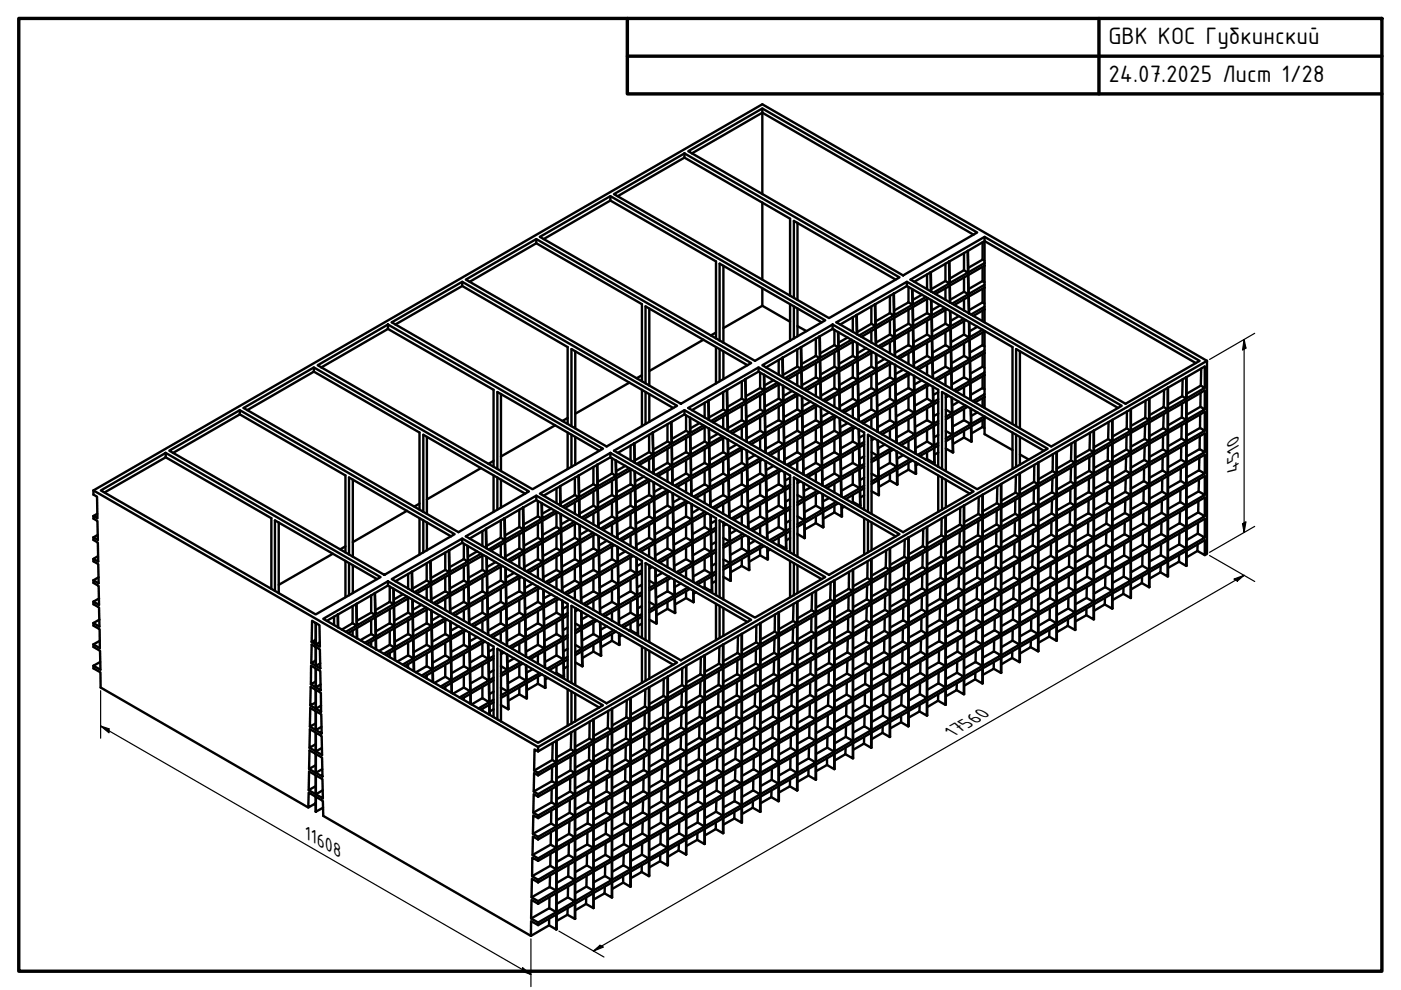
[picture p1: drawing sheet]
<svg xmlns="http://www.w3.org/2000/svg" width="297mm" height="210mm" viewBox="0 0 297 210" stroke-linecap="round" stroke-linejoin="round" font-family="sans-serif">
<defs><g id="words">
<g font-size="5.4">
<text x="235" y="9.4">GBK КОС Губкинский</text>
<text x="235" y="17.4">24.07.2025 Лист 1/28</text>
</g>
<g font-size="4.4">
<text x="262.7" y="99.7" transform="rotate(-90 262.7 99.7)">4510</text>
<text x="202.2" y="156.2" transform="rotate(-30 202.2 156.2)">17560</text>
<text x="64.6" y="177.6" transform="rotate(30 64.6 177.6)">11608</text>
</g>
</g></defs>
<!-- layer: Visible (ISO) -->
<g fill="none" stroke="#000" stroke-width=".51">
<path d="M145.1 32.5v.9l-14.1 8.2M145.1 33.4l22.4 13v16.3M145.9 32.1l15.7-9.1 45.6 26.3-15.7 9.1zM146.7 32.5l14.9-8.6v17.3M161.6 23v.9l44.8 25.9M98 59.7v.9l-14.2 8.2M98.8 59.3l14.9-8.6 45.6 26.3-14.9 8.6zM113.7 50.7v.9l-14.1 8.1M113.7 51.6l22.4 12.9v16.3M114.5 50.2l14.9-8.6 45.6 26.3-14.9 8.6zM129.4 41.6v.9l-14.1 8.2M129.4 42.5l22.4 12.9v16.4"/>
<path d="M130.2 41.2l14.9-8.7 45.6 26.3-14.9 8.7zM153.4 56.4v16.3M161.6 42.9v16.4M169.1 47.3v16.3M189.9 59.3l-21.6-12.5v16.3M192.3 59.7v.9M193 59.3l15.7-9.1 45.6 26.3-15.7 9.1zM196.6 58.2v3.1M197.3 57.8l.1 4M197.3 57.8l-3.5 1.9M197.4 57.7l-.1 .1M197.4 57.7v4.1"/>
<path d="M200.4 55.9v3.7l-3 1.7M200.4 59.6l.9 .5-3.4 2M201.2 55.5l-3.8 2.2M201.2 55.5l.1 4.6M201.3 55.4l.1 4.6 3.8-2.2-.8-.5M201.3 55.4l-.1 .1M204.4 53.7v3.6l-3 1.8M204.4 58.9v3M205.1 53.2l-3.8 2.2M205.1 53.2l.1 4.6M205.2 53.2l3.5-2.1v4.7M205.2 53.2h-.1"/>
<path d="M205.2 53.2l.1 4.6 3.4-2M205.3 58.3l3.4-2v4.1l-3.3 1.9zM208.3 51.4v3.6l-3 1.8M208.3 56.6v3M208.3 55l.4 .3M208.7 50.2v.9l44.8 25.9M208.7 59.8l-.4-.2-2.9 1.7M208.7 55.8v.5M66.5 77.9v.9l-14.1 8.2M66.5 78.8l22.4 12.9v16.3M67.4 77.4l14.9-8.6 45.5 26.3-14.9 8.6zM82.3 68.8v.9l-14.2 8.2"/>
<path d="M82.3 69.7l22.3 12.9v16.4M83.1 68.3l14.9-8.6 45.6 26.3-15 8.7zM98 60.6l22.4 13v16.3M122 74.5v16.3M136.1 79.6l-1.1 .6M137.7 65.4v16.4M149.1 72l-11.4 6.7M151.8 70.5l-1.1 .6M151.8 73.6v7.7M152.6 74v6.8M153.4 74.5v5.9M158.5 77.4l-21.6-12.4v16.3"/>
<path d="M160.8 77.9v.9M161.2 79v3.3l-3 1.7M161.6 77.4l14.9-8.6 45.6 26.3-14.9 8.6zM161.6 64.8l-8.2 4.8M161.6 64.8l5.9 3.4M161.6 61.1v3.7M162 79.4v3.3M162.1 79.5v3.2l2.7-1.6M165.1 76.3v3.1M165.9 75.9v4M165.9 75.9l-3.5 2M165.9 75.8v.1"/>
<path d="M165.9 75.8l.1 4.2M167.5 64.5v7.7M168.3 65v6.8M169 74.1v3.6l-3 1.8M169 77.7l.9 .5-3.5 2M169 79.3v2.4M169.1 65.4v5.9M169.1 69.1l1.9 1.1M169.8 73.6l-3.9 2.2M169.8 73.6l.1 4.6M169.9 73.6l.1 4.6 3.8-2.2-.8-.5M169.9 73.6h-.1"/>
<path d="M173 71.8v3.7l-3.1 1.7M173 77v3M173.7 71.3l-3.8 2.3M173.7 71.3l.1 4.7M173.8 71.3l2.7-1.6 22.4 12.9v16.4M173.8 71.3l.1 4.6 3.9-2.2-.9-.5M173.8 71.3h-.1M174.2 68.3l-21.6-12.4v16.3M176.5 68.8v.9M176.9 69.9v3.3l-3 1.7M176.9 74.7v3M176.9 79.3v3"/>
<path d="M177.3 68.3l15-8.6 45.5 26.3-14.9 8.7zM177.7 70.4l.1 3.3M177.8 70.4v3.2l2.8-1.6M177.8 78.2v-4l-3.9 2.3 .1 4 3.8-2.3-.9-.5-3 1.7M179.7 71.6l-1.9 1.1M180.8 67.2v3.2M180.8 72.4v3.1M180.8 77.1v2.9M181.1 72.3l-3.3 1.9 .1 4 3.8-2.2-.9-.5-2.9 1.6M181.6 66.8l.1 4M181.6 66.8l-3.5 2M181.7 66.8h-.1"/>
<path d="M181.7 66.8v4.1M181.7 72.7v3.3M181.8 72.7v3.3l2.8-1.6M182.6 71.4l3-1.7 .1 3.5M183.6 73.8l-1.8 1.1M184.7 65v3.6l-3 1.8M184.7 68.6l.9 .5-3.5 2M184.7 70.2v2.5M184.7 74.8v2.9M184.7 79.5v2.8M185.1 74.6l-3.2 1.9v4l3.9-2.2-1.1-.6-2.8 1.7M185.5 64.5l-3.8 2.3"/>
<path d="M185.5 64.5l.1 4.6M185.6 64.5l.1 4.6 3.8-2.2-.8-.5M185.6 64.5h-.1M185.7 75l.1 3.3M185.8 72.6l2.9-1.7 .9 .6-3.5 2M185.8 75.1v3.2l2.8-1.6M186.6 73.7l3-1.7 .1 3.5M187.6 76.1l-1.8 1M188.7 62.7v3.7l-3 1.7M188.7 67.9v3M188.7 72.5v2.4M188.7 77.2v2.8"/>
<path d="M189.1 77l-3.3 1.8 .1 4.1 3.9-2.3-1.1-.6-2.8 1.6M189.4 62.3l-3.8 2.2M189.4 62.3l.1 4.6M189.5 62.2l2.8-1.6 22.4 13v16.3M189.5 62.2l.1 4.6 3.9-2.2-.9-.5M189.5 62.2l-.1 .1M189.6 71.5l-.1-4.1-3.8 2.3 .1 3.5M189.7 74.8l2.9-1.6 1 .6-3.4 2M189.7 77.3l.1 3.3M189.8 77.4l.1 3.2 2.7-1.6M190.7 76l2.9-1.7 .1 3.5M191.5 78.4l-1.6 .9"/>
<path d="M192.6 60.8v3.3l-3 1.7M192.6 65.6v3M192.6 70.3v2.9M192.6 74.9v2.3M192.6 79.6v2.7M193.1 79.3l-3.2 1.8v4.1l3.9-2.3-1.2-.6-2.7 1.5M193.4 61.3l.1 3.3M193.5 61.4v3.2l2.8-1.6M193.5 69.2v-4l-3.9 2.2 .1 4 3.8-2.2-.9-.6-2.9 1.7M193.6 73.8l-.1-4.1-3.8 2.3 .1 3.5M193.8 77.1l2.8-1.6 1.1 .6-3.5 2M193.8 79.6v3.3"/>
<path d="M193.8 79.7l.1 3.2 2.7-1.6M194.7 78.4l3-1.8v3.6M195.5 62.5l-2 1.1M196.6 63.4v3M196.6 68v2.9M196.6 72.7v2.8M196.6 77.3v2.1M196.8 63.3l-3.3 1.8 .1 4 3.9-2.2-.9-.5-3 1.7M197.4 63.6l.1 3.3M197.5 63.7v3.2l2.8-1.6M197.6 71.5l-.1-4-3.9 2.2 .1 4 3.9-2.2-1-.6-2.9 1.7M197.7 76.1l-.1-4-3.9 2.2 .1 3.6"/>
<path d="M197.8 79.3l2.6-1.6 1.3 .7-3.5 2M198.3 62.3l3-1.7 .1 3.5M199.3 64.7l-1.8 1.1M200.4 61.1v2.5M200.4 65.8v2.8M200.4 70.4v2.8M200.4 75v2.7M200.4 79.7v2M200.8 65.5l-3.2 1.9 .1 4.1 3.8-2.3-1.1-.6-2.8 1.7M201.4 65.9l.1 3.3M201.5 63.6l2.9-1.7 .9 .5-3.4 2M201.5 66v3.2l2.8-1.6"/>
<path d="M201.6 73.8l-.1-4-3.8 2.2v4l3.9-2.2-1.2-.6-2.7 1.6M201.7 78.4l-.1-4-3.9 2.2 .1 3.6M202.4 64.7l2.9-1.8 .1 3.5M203.3 67l-1.8 1M204.4 63.5v2.3M204.4 68.1v2.8M204.4 72.7v2.8M204.4 77.4v2.6M204.8 67.9l-3.2 1.8v4.1l3.9-2.2-1.1-.7-2.8 1.6M205.3 62.4l-.1-4.1-3.8 2.3 .1 3.5M205.4 68.3l.1 3.3M205.5 68.3l.1 3.2 2.7-1.6"/>
<path d="M205.6 72.1l3.1-1.9v4.1l-3 1.8zM205.6 76.1l-.1-4-3.8 2.3 .1 4 3.8-2.3-1.2-.6-2.7 1.5M205.7 76.6l3-1.7v4.1l-2.9 1.7zM207.2 69.3l-1.6 .9M208.3 61.2v2.9M208.3 65.8v2.3M208.3 70.5v2.7M208.3 75.1v2.6M208.3 79.8v2.5M208.7 61v4l-2.8 1.7M208.7 64.4l-.4-.3-2.8 1.7M208.7 79.5v4.1l-2.5 1.5"/>
<path d="M208.7 78l-.4-.3-2.6 1.5M208.7 73.4l-.4-.2-2.6 1.5M208.7 61l-3.3 1.9 .1 3.6M208.7 79.5l-2.9 1.8v3.5M208.7 60.4v.6M208.7 65v3.3M208.7 70.2h.1M208.7 74.3v.6M208.7 79v.5M208.7 65.6l-2.3 1.4M216.2 74.5v16.3M254.7 78.2l-.1 3.6-3 1.7"/>
<path d="M255.9 76.5v40.9l-.5 .3M255.9 76.5l-141.8 81.9-94.3-54.4M255.9 76.5l-94.3-54.4-141.8 81.9M35.1 96v1l-12.9 7.4M35.1 97l22.4 12.9v15M35.9 95.6l14.9-8.6 45.6 26.3-14.9 8.6zM50.8 87v.9l-14.1 8.1M50.8 87.9l22.4 12.9v16.3M51.6 86.5l14.9-8.6 45.6 26.3-14.9 8.6zM90.5 92.6v16.3M102 99.2l-11.5 6.7M104.6 97.7l-1.1 .7"/>
<path d="M106.2 83.5v16.4M117.7 90.2l-11.5 6.6M120.4 88.6l-1.1 .7M120.4 91.7v7.7M121.2 92.2v6.8M122 92.6v5.9M125.8 99v3.7l-3 1.7M126.6 98.6l-3.9 2.2M126.6 98.6l.1 4.5M126.7 98.5l2.7-1.5 22.4 12.9v16.3M126.7 98.5v4.6l3.9-2.2-.8-.5M126.7 98.5l-.1 .1"/>
<path d="M127 95.6l-21.5-12.5v16.3M129.4 96v1M129.8 97.1v3.3l-3.1 1.8M130.2 95.6l14.9-8.6 45.6 26.3-14.9 8.6zM130.5 97.6l.1 3.3M130.6 97.6l.1 3.3 2.7-1.7M132.6 98.8l-2 1.1M133.4 81.1l-11.4 6.6M133.7 94.5v3.1M133.7 99.7v3M133.9 99.5l-3.2 1.9 .1 4 3.8-2.2-.9-.5-3 1.7M134.5 94v4.1"/>
<path d="M134.5 94l-3.5 2M134.5 94h.1M134.5 94l.1 4.1M134.5 99.9l.1 3.3M134.6 100l.1 3.2 2.8-1.6M135.5 98.6l3-1.7v3.5M136.1 82.6v7.8M136.9 83.1v6.8M137.6 92.2v3.7l-3 1.7M137.6 95.9l.9 .5-3.5 2M137.6 97.4v2.5M137.7 83.5v6"/>
<path d="M138.3 91.8l.2 4.6M138.3 91.8l-3.8 2.2M138.4 91.7l.1 4.6 3.9-2.2-.9-.5M138.4 91.7l-.1 .1M138.6 99.8l2.9-1.7 1 .6-3.5 2M141.5 89.9v3.7l-3 1.7M141.5 95.1v3M141.5 99.8v2.3M142.3 89.5l-3.9 2.2M142.3 89.5l.1 4.6M142.4 89.5l2.7-1.6 22.4 12.9v16.3M142.4 89.5l.1 4.5 3.8-2.2-.8-.5"/>
<path d="M142.4 89.5h-.1M142.5 98.7l-.1-4.1-3.8 2.3v3.5M142.7 86.5l-21.5-12.5v16.4M145.1 87v.9M145.5 88.1v3.2l-3 1.8M145.5 92.9v3M145.5 97.5v2.9M145.9 86.5l14.9-8.6 45.6 26.3-14.9 8.6zM146.3 88.5v3.3M146.3 88.6l.1 3.2 2.7-1.6M146.4 96.4l-.1-4-3.8 2.2v4l3.9-2.2-.9-.5-3 1.7M148.3 89.7l-1.9 1.1"/>
<path d="M149.4 85.4v3.1M149.4 90.6v3M149.4 95.2v2.9M149.4 99.9v2.8M149.6 90.5l-3.2 1.8 .1 4.1 3.8-2.3-.9-.5-2.9 1.7M150.2 85v4M150.2 85l-3.5 2M150.2 84.9v.1M150.2 84.9l.1 4.1M150.3 90.8v3.3M150.3 90.9l.1 3.2 2.8-1.6M150.4 98.7l-.1-4-3.8 2.2 .1 4 3.8-2.2-1-.6-2.8 1.7"/>
<path d="M151.2 89.5l3-1.7 .1 3.5M152.2 92l-1.8 1M153.3 83.1v3.7l-3 1.7M153.3 86.8l.9 .5-3.5 2M153.3 88.3v2.5M153.3 93v2.9M153.3 97.6v2.8M153.6 92.8l-3.2 1.8 .1 4.1 3.8-2.3-1-.5-2.8 1.6M154.1 82.7l-3.9 2.2M154.1 82.7l.1 4.6M154.2 82.6l.1 4.6 3.8-2.2-.8-.5M154.2 82.6l-.1 .1"/>
<path d="M154.3 93.1v3.3M154.3 90.8l3-1.7 .9 .5-3.5 2M154.3 93.2l.1 3.2 2.8-1.6M155.2 91.9l3-1.8 .1 3.6M156.2 94.2l-1.8 1.1M157.3 80.9v3.6l-3.1 1.8M157.3 86.1v3M157.3 90.7v2.4M157.3 95.3v2.8M157.3 100v2.7M157.6 95.1l-3.2 1.9 .1 4 3.9-2.2-1.1-.7-2.8 1.7M158 80.4l-3.8 2.2"/>
<path d="M158 80.4l.1 4.6M158.1 80.4l2.7-1.6 22.4 12.9v16.3M158.1 80.4l.1 4.6 3.8-2.3-.8-.4M158.1 80.4h-.1M158.2 89.6l-.1-4-3.8 2.2v3.6M158.3 95.5l.1 3.3M158.3 93l2.9-1.7 1 .6-3.5 2M158.4 95.5l.1 3.2 2.7-1.6M159.2 94.2l3-1.7 .1 3.4M160.1 96.5l-1.7 1M161.2 83.8v3M161.2 88.4v2.9"/>
<path d="M161.2 93.1v2.2M161.2 97.7v2.7M161.7 97.4l-3.2 1.9v4l3.9-2.2-1.2-.7-2.7 1.6M162.1 87.3v-4l-3.9 2.2 .1 4 3.8-2.2-.9-.5-3 1.7M162.2 91.9l-.1-4-3.8 2.2v3.6M162.3 97.8l.1 3.3M162.3 95.2l2.8-1.6 1.1 .6-3.4 2M162.4 97.8l.1 3.3 2.7-1.6M163.2 96.5l3-1.7 .1 3.5M164 98.8l-1.6 .9M164 80.6l-1.9 1.1M165.1 81.5v3"/>
<path d="M165.1 86.2v2.9M165.1 90.8v2.8M165.1 95.4v2.2M165.4 81.4l-3.3 1.8 .1 4.1 3.8-2.2-.9-.6-2.9 1.7M165.7 99.8l-3.2 1.8 .1 4 3.8-2.2-1.3-.7-2.6 1.5M166 81.8v3.3M166.1 81.8v3.2l2.8-1.5M166.1 89.6v-4l-3.9 2.3 .1 4 3.8-2.3-1-.5-2.8 1.6M166.2 94.2v-4l-3.9 2.2v3.6M166.4 97.4l2.6-1.5 1.2 .7-3.4 2M166.9 80.5l3-1.7 .1 3.5M167.3 98.8l3-1.7v3.5"/>
<path d="M167.9 82.9l-1.8 1.1M169 83.9v2.9M169 88.5v2.8M169 93.2v2.7M169 97.8v2.1M169.3 83.7l-3.2 1.9 .1 4 3.9-2.2-1.1-.6-2.8 1.6M170 81.7l3-1.7 .9 .5-3.5 2M170 84.1l.1 3.3M170.1 84.1v3.2l2.8-1.6M170.1 92v-4.1l-3.9 2.2 .1 4.1 3.8-2.2-1.1-.7-2.7 1.6M170.2 92.5l-3.9 2.3 .1 3.5M170.2 92.5v4.1"/>
<path d="M170.2 92.5l.1 4 3.9-2.2-1.2-.7-2.7 1.5M170.2 92.5l3.9-2.2 .1 4M170.4 99.6l2.6-1.5 1.2 .8-3.4 2M170.9 82.8l3-1.7 .1 3.5M171.9 85.1l-1.8 1.1M173 81.6v2.4M173 86.2v2.9M173 90.9v2.7M173 95.6v2.5M173.4 86l-3.3 1.9 .1 4 3.9-2.2-1.1-.6-2.8 1.5M173.9 80.5l-.1-4-3.8 2.2 .1 3.6M174 83.9l2.9-1.6 1 .6-3.4 2"/>
<path d="M174 86.4l.1 3.3M174.1 86.5l.1 3.2 2.7-1.6M174.2 98.9v-4.1l-3.9 2.3 .1 3.5M174.9 85.1l3-1.7 .1 3.5M175.8 87.4l-1.7 1M176.9 84v2.2M176.9 88.6v2.7M176.9 93.3v2.6M176.9 97.9v2.5M177.4 88.4l-3.2 1.8v4l3.9-2.2-1.2-.7-2.7 1.6M177.9 82.9l-.1-4.1-3.8 2.2 .1 3.6M178 88.7l.1 3.3"/>
<path d="M178.1 86.1l2.7-1.6 1.1 .7-3.4 2M178.1 88.8l.1 3.2 2.7-1.6M178.2 96.6l-.1-4-3.9 2.2 .1 4 3.9-2.2-1.3-.7-2.6 1.5M178.9 87.4l3-1.7 .1 3.5M179.7 89.7l-1.6 .9M180.8 81.7v2.8M180.8 86.4v2.1M180.8 91v2.6M180.8 95.6v2.5M181.4 90.6l-3.2 1.9 .1 4.1 3.8-2.3-1.3-.7-2.6 1.5M181.9 80.6l-.1-4-3.9 2.2 .1 4 3.9-2.2-1.1-.6-2.8 1.6M181.9 85.2v-4.1l-3.9 2.3 .1 3.5"/>
<path d="M182 91l.1 3.3M182.1 88.3l2.6-1.5 1.3 .7-3.5 2M182.1 91.1l.1 3.2 1-.6M182.2 98.9l-.1-4-3.8 2.2 .1 4 3.8-2.2-1.4-.8-2.5 1.5M183 89.8l3-1.8v3.5M183.2 94.2l-1 .6 .1 4.1 .9-.5M183.2 96.7l-1 .6M183.2 92.2l-1 .6M183.2 98.9l-.9 .6 .1 4 .8-.5M184.7 84.1v2.7M184.7 88.7v2.1M184.8 95.9l1.3 .8"/>
<path d="M184.8 98l1.3-.8 .1 4M184.8 92.6v16.3M185 92.7l-.2 .1M185.4 93l-.6 .4M185.8 82.9v-4l-3.9 2.2 .1 4 3.8-2.2-1.1-.6-2.7 1.5M186 87.5l-.1-4-3.9 2.2 .1 3.6M186 86.1l2.7-1.6 1.2 .7-3.9 2.2M186.1 93.4v3.3M186.1 90.6l2.6-1.5 1.2 .7-3.4 2M186.1 93.4l.1 3.2 2.8-1.6M186.1 96.7l-1.3 .7M187 92.1l3-1.7v3.4"/>
<path d="M187.6 94.2l-1.4 .9M188.7 81.8v2.7M188.7 86.5v2.6M188.7 91.1v2M188.7 95.7v2.4M189.4 95.3l-3.2 1.9 .1 4 3.9-2.2-1.5-.9-2.4 1.4M189.9 85.2l-.1-4-3.8 2.2v4M189.9 89.8v-4l-3.8 2.2v3.6M190.1 95.7l.1 3.3M190.1 92.8l2.5-1.5 1.4 .8-3.5 2M190.2 95.7v3.2l2.8-1.6M191 94.4l3-1.7 .1 3.5"/>
<path d="M191.5 96.5l-1.3 .8M192.6 98.1v1.5l-2.4 1.3M192.6 84.2v2.6M192.6 88.8v2.5M192.6 93.5v1.8M193.5 97.6l-3.3 1.9v3.3M193.9 87.6l-.1-4.1-3.9 2.2 .1 4.1 3.9-2.2-1.3-.8-2.6 1.5M194 92.1l-.1-4-3.8 2.2v3.6M194.1 98v2.5l-1.5-.9M194.1 95l2.5-1.4 1.4 .9-3.4 1.9M194.2 98.1l-.1 2.4M194.7 98.4l-.5 .3"/>
<path d="M195 96.7l3-1.7 .1 3.2-1.5-.9M195.5 80.6l-1.7 .9M196.6 81.9v2.6M196.6 86.6v2.5M196.6 91.2v2.4M196.6 95.9v1.4M196.6 97.3l-.3 .2M197.1 81.6l-3.2 1.9 .1 4 3.8-2.2-1.2-.8-2.7 1.5M197.8 82v3.3M197.8 82l.1 3.2 1-.6M197.9 89.8l-.1-4-3.8 2.2 .1 4.1 3.8-2.3-1.3-.7-2.6 1.4M198 94.5l-.1-4.1-3.8 2.2v3.6"/>
<path d="M198.7 80.7l3-1.7 .1 3.4M198.9 94.5l-.8 .5v3.2M198.9 85.2l-1 .6 .1 4 .9-.5M198.9 87.7l-.9 .5M198.9 83.2l-1 .5M198.9 89.8l-.9 .6 .1 4 .8-.5M198.9 92.2l-.9 .5M198.9 95.9l-.8 .5M200.5 93.6l1.4-.9 .1 3.2-1.5-.8M200.5 88.9l1.3-.7 .1 4M200.5 86.8l1.3 .8M200.5 91.4l1.4 .8"/>
<path d="M200.5 83.5v16.4M200.7 83.6l-.2 .1M201.1 83.9l-.6 .4M201.8 84.3v3.3M201.8 81.5l2.6-1.5 1.3 .7-3.5 2M201.8 84.3l.1 3.3 2.8-1.6M201.8 87.6l-1.3 .8M201.9 92.2l-1.4 .8M202.7 83l3-1.7v3.5M203.3 85.1l-1.4 .9M204.4 91.3v1.5l-2.3 1.3M204.4 92.8l1.6 .9-.1-3.2-3.9 2.2v3.2"/>
<path d="M204.4 82.1v1.9M204.4 86.7v2.4M205.1 86.2l-3.2 1.9 .1 4 3.9-2.2-1.5-.8-2.4 1.3M205.7 80.7l-.1-4-3.8 2.2v3.6M205.8 86.6l.1 3.3M205.9 86.7l.1 3.1 2.7-1.5M206 93.7v-3.3l2.7-1.6v3.2l6 3.4M207.2 87.4l-1.3 .8M208.3 89v1.5l-2.3 1.4M208.3 84.4v1.8M208.3 90.5l.4 .3M208.7 82.5l-.4-.2-2.5 1.4"/>
<path d="M208.7 83.6v2.9M208.7 88.3v.5M208.7 84.2l-2 1.1M214.7 91.7v7.7M215.4 92.2v6.8M216.2 92.6v5.9M216.2 96.4l1.9 1M219.3 98.6l-.1 3.6-3 1.7M221.3 95.6l-21.6-12.5v16.3M223.2 99.9l.8 .5-3.8 2.2v-4.5l3.8-2.2v4.5M223.2 96.3v3.6l-3 1.7M227.1 97.6l.8 .5-3.8 2.2v-4.5l3.8-2.2v4.5"/>
<path d="M227.1 99.2l-.1 2.9M227.2 94l-.1 3.6-3 1.8M231 96.9l-.1 2.9M231 95.3l.9 .6-3.9 2.2v-4.6l3.9-2.2v4.6M231.1 91.8l-.1 3.5-3 1.8M234.8 99.2v2.9M234.9 94.6v3M234.9 93.1l.9 .5-3.9 2.2v-4.5l3.9-2.3v4.6M235 89.5l-.1 3.6-3 1.7M235.8 98.1v-4l-3.9 2.3v3.9l3.9-2.2-.9-.5-3 1.6M237.1 86.5l-21.7-12.5v16.4M238.8 97l-.1 2.8"/>
<path d="M238.8 92.3v3M238.9 90.8l.8 .5-3.8 2.2v-4.5l3.8-2.2v4.5M238.9 87.2v3.6l-3 1.8M239.7 95.9v-4l-3.8 2.2v4l3.8-2.2-.9-.6-2.9 1.7M242.6 99.3l-.1 2.7M242.7 94.7l-.1 2.8M242.8 90.1l-.1 3M242.8 88.6l.8 .4-3.8 2.3v-4.6l3.8-2.2v4.5M242.9 84.9l-.1 3.7-3 1.7M243.6 98.1v-4l-3.8 2.3v3.9l3.8-2.2-1-.6-2.8 1.7M243.6 93.6v-4l-3.8 2.2v4l3.8-2.2-.9-.5-2.9 1.6M246.5 97v2.8"/>
<path d="M246.6 92.4l-.1 2.9M246.7 86.3l.9 .5-3.9 2.2v-4.5l3.9-2.3v4.6M246.7 87.8l-.1 3M246.8 82.7l-.1 3.6-3 1.7M247.6 95.9v-4l-3.9 2.2v4l3.9-2.2-1.1-.6-2.8 1.6M247.6 91.3v-4l-3.9 2.2v4l3.9-2.2-1-.5-2.9 1.7M250.4 99.3l-.1 2.7M250.4 94.8v2.7M250.5 90.1v2.9M250.6 85.6v2.9M250.7 84l.8 .5-3.9 2.2v-4.5l3.9-2.2v4.5M250.7 80.4v3.6l-3.1 1.7"/>
<path d="M251.5 98.1v-4l-3.9 2.3v3.9l3.9-2.2-1.1-.6-2.8 1.6M251.5 93.6v-4l-3.9 2.2v4l3.9-2.2-1-.6-2.9 1.6M251.5 89v-3.9l-3.9 2.2v4l3.9-2.3-.9-.5-3 1.7M254.3 97l-.1 2.7M254.4 92.5l-.1 2.7M254.5 87.9l-.1 2.8M254.6 83.3l-.1 2.9M254.6 81.8l.8 .4-3.8 2.3v-4.6l3.8-2.2v4.5M255.4 95.9v-4l-3.8 2.2v4l3.8-2.2-1.1-.7-2.7 1.6M255.4 91.3v-4l-3.8 2.2v4l3.8-2.2-1-.6-2.8 1.6M255.4 86.8v-4l-3.8 2.2v4l3.8-2.2-.9-.6-2.9 1.7M19.8 118.5v.5l1 .6 .1 4.1-1.1-.7"/>
<path d="M19.8 104v.9l.8 .4 .1 4.6-.9-.5M19.8 113.9v.6l.9 .5 .1 4.1-1-.6M19.8 109.4v.6l.9 .5v4l-.9-.6M20.6 108.9l-.8 .5M20.7 113.4l-.9 .5M20.8 117.9l-1 .6M21.4 104l13.7-8 45.6 26.4-13.8 7.9zM59.1 110.8v14.9M70.6 117.4l-11.5 6.6M73.2 115.8l-1.1 .7M73.2 118.9v7.7M74 119.4v6.8"/>
<path d="M74.8 101.7v16.3M74.8 119.9v5.8M86.3 108.3l-11.5 6.6M88.9 106.8l-1.1 .6M88.9 109.9v7.7M89.7 110.3v6.8M90.5 119.4v3.7l-3 1.7M90.5 110.8v5.9M91.2 119l.1 4.6M91.2 119l-3.8 2.2M91.3 118.9l.1 4.6 3.8-2.2-.8-.5M91.3 118.9l-.1 .1"/>
<path d="M94.4 117.2v3.6l-3 1.8M95.2 116.7v4.6M95.2 116.7l-3.9 2.2M95.2 116.7l2.8-1.6 22.4 12.9v16.3M95.2 116.7l.1 4.6 3.9-2.2-.9-.6M95.2 116.7h.1M95.6 113.7l-21.6-12.5v16.4M98 114.2v.9M98.3 115.3v3.2l-3 1.8M98.8 113.7l14.9-8.6 45.6 26.3-14.9 8.6zM99.1 115.7l.1 3.4M99.2 115.8v3.2l2.8-1.6"/>
<path d="M101.2 116.9l-2 1.1M102.3 112.6v3.2M102.3 117.8v3M102.5 117.7l-3.2 1.8 .1 4.1 3.8-2.3-.9-.5-3 1.7M103 112.2l-3.4 2M103 112.2l.1 4M103.1 112.1l-.1 .1M103.1 112.1l.1 4.2M103.1 118l.1 3.3M103.2 118.1l.1 3.2 2.7-1.6M104.1 116.8l2.9-1.8 .1 3.5M104.6 100.8v7.7"/>
<path d="M105.1 119.2l-1.8 1M105.5 101.2v6.8M106.2 110.3v3.7l-3 1.8M106.2 114l.8 .5-3.4 2M106.2 115.5v2.5M106.2 101.7v5.9M106.5 120l-3.2 1.8v4.1l3.9-2.2-1-.6-2.9 1.6M106.9 109.9l-3.8 2.2M106.9 109.9l.1 4.6M107 109.9l.1 4.5 3.9-2.2-.9-.5M107 109.9h-.1M107.2 118l2.9-1.7 .9 .5-3.4 2"/>
<path d="M108.1 119.1l2.9-1.7 .1 3.5M110.1 108.1v3.6l-3 1.8M110.1 113.3v3M110.1 117.9v2.4M110.9 107.6l-3.9 2.3M110.9 107.6l.1 4.6M111 107.6l2.7-1.6 22.4 12.9v16.4M111 107.6v4.6l3.9-2.2-.9-.5M111 107.6h-.1M111 116.8v-4l-3.9 2.2 .1 3.6M111.3 104.7l-21.6-12.5v16.3M113.7 105.1v.9"/>
<path d="M114 106.2v3.3l-3 1.7M114 111v3M114 115.6v2.9M114.5 104.7l14.9-8.7 45.6 26.4-14.9 8.6zM114.8 106.7l.1 3.3M114.9 106.7l.1 3.2 2.7-1.6M115 114.6l-.1-4.1-3.9 2.2 .1 4.1 3.9-2.2-1-.6-2.9 1.7M115.1 119.1l-.1-4-3.9 2.2 .1 3.6M116.9 107.8l-2 1.1M118 103.6v3.1M118 108.7v3M118 113.4v2.9"/>
<path d="M118 118v2.8M118.2 108.6l-3.2 1.9 .1 4 3.8-2.2-.9-.6-3 1.7M118.7 103.1l-3.4 2M118.7 103.1l.1 4.1M118.8 103.1h-.1M118.8 103.1l.1 4.1M118.8 109l.1 3.3M118.9 109l.1 3.2 2.8-1.6M119 116.9l-.1-4.1-3.8 2.3v4l3.9-2.2-1-.6-2.9 1.6M119.8 107.7l3-1.7v3.4M120.8 110.1l-1.8 1.1M121.9 101.3v3.7l-3 1.7"/>
<path d="M121.9 105l.8 .4-3.4 2M121.9 106.5v2.4M121.9 111.1v2.9M121.9 115.8v2.7M122.2 110.9l-3.2 1.9 .1 4 3.8-2.2-1-.6-2.9 1.7M122.6 100.9l-3.8 2.2M122.6 100.9l.1 4.5M122.7 100.8l.1 4.6 3.9-2.3-.9-.4M122.7 100.8l-.1 .1M122.9 111.3v3.3M122.9 108.9l2.9-1.7 .9 .6-3.4 1.9M122.9 111.4l.1 3.2 2.7-1.6"/>
<path d="M123 119.2l-.1-4-3.8 2.2 .1 4 3.8-2.2-1.1-.7-2.8 1.7M123.8 110l3-1.7v3.5M124.7 112.4l-1.7 1M125.8 104.2v3M125.8 108.9v2.3M125.8 113.5v2.8M125.8 118.1v2.7M126.2 113.3l-3.2 1.8 .1 4 3.9-2.2-1.2-.6-2.7 1.6M126.7 107.8v-4.1l-3.8 2.2v3.6M126.9 113.6l.1 3.3M126.9 111.1l2.9-1.6 1 .6-3.5 2M127 113.7v3.2l2.8-1.6"/>
<path d="M127.8 112.3l3-1.7 .1 3.5M128.7 114.7l-1.7 .9M129.8 102v3M129.8 106.6v2.9M129.8 111.2v2.3M129.8 115.8v2.7M130.3 115.6l-3.3 1.8 .1 4.1 3.8-2.3-1.1-.7-2.7 1.6M130.7 105.5l-.1-4.1-3.9 2.2 .1 4.1 3.9-2.2-.9-.5-3 1.7M130.8 110.1l-.1-4.1-3.9 2.3 .1 3.5M130.9 115.9v3.3M130.9 113.3l2.8-1.6 1.1 .7-3.5 2M131 116v3.2l2.8-1.6"/>
<path d="M131.8 114.7l3-1.8 .1 3.5M132.6 116.9l-1.6 .9M133.7 104.3v2.9M133.7 108.9v2.8M133.7 113.6v2.2M133.7 118.2v2.6M134.3 117.9l-3.2 1.8v4.1M134.7 107.8l-.1-4-3.8 2.2 .1 4 3.8-2.2-1-.6-2.8 1.7M134.8 112.4l-.1-4.1-3.8 2.3v3.5M134.9 115.5l2.7-1.5 1.2 .7-3.5 2M134.9 118.3l.1 3.3M135 118.3v3.2l1.1-.6"/>
<path d="M135.8 117l3-1.8 .1 3.6M136.1 119.4l-1.1 .6M136.5 101l-1.8 1.1M137.6 102v3M137.6 106.7v2.8M137.6 111.3v2.7M137.6 116v2M137.7 119.9v16.3M137.8 119.9l-.1 .1M137.9 101.9l-3.2 1.8 .1 4.1 3.8-2.3-1-.5-2.9 1.6M138.6 102.2v3.3M138.6 102.3l.1 3.2 2.8-1.6"/>
<path d="M138.7 110.1l-.1-4-3.8 2.2 .1 4 3.8-2.2-1.1-.6-2.8 1.6M138.8 114.7l-.1-4-3.8 2.2 .1 3.6M138.9 117.8l2.6-1.5 1.3 .7-3.4 2M139.5 100.9l3-1.7v3.5M139.9 119.3l2.9-1.7 .1 3.4M140.4 103.3l-1.7 1M141.5 104.4v2.8M141.5 109.1v2.6M141.5 113.7v2.6M141.5 118.3v2M141.9 104.2l-3.2 1.8 .1 4.1 3.9-2.3-1.2-.6-2.7 1.6M142.6 104.5l.1 3.3"/>
<path d="M142.6 102l2.9-1.6 1 .6-3.5 2M142.7 104.6v3.2l2.8-1.6M142.7 112.5v-4.1l-3.9 2.2 .1 4.1 3.8-2.2-1.2-.8-2.6 1.6M142.8 117l-.1-4-3.8 2.2 .1 3.6M143 120l2.5-1.5 1.4 .9-3.5 1.9M143.5 103.3l3-1.8 .1 3.5M144.4 105.6l-1.7 .9M145.5 102.1v2.3M145.5 106.8v2.7M145.5 111.4v2.6M145.5 116v2.5M146 106.5l-3.3 1.8 .1 4.1 3.9-2.2-1.2-.7-2.7 1.5"/>
<path d="M146.5 101l-.1-4-3.8 2.2v3.6M146.6 106.9l.1 3.3M146.6 104.3l2.8-1.6 1.1 .6-3.4 2M146.7 106.9v3.2l2.8-1.6M146.8 114.7l-.1-4-3.9 2.3 .1 4 3.9-2.3-1.3-.7-2.6 1.5M146.9 119.4l-.1-4.1-3.9 2.2 .1 3.6M147.5 105.6l3-1.7 .1 3.4M148.3 107.8l-1.6 1M149.4 104.5v2.2M149.4 109.1v2.6M149.4 113.8v2.5M149.4 118.4v2.4"/>
<path d="M150 108.8l-3.2 1.9 .1 4 3.8-2.2-1.3-.8-2.6 1.6M150.5 103.3l-.1-4-3.8 2.2v3.6M150.6 109.2l.1 3.3M150.7 106.5l2.6-1.5 1.2 .6-3.4 2M150.7 109.2v3.3l1.1-.6M150.8 117.1l-.1-4.1-3.8 2.2v4.1l3.9-2.2-1.4-.8-2.5 1.4M151.6 107.9l2.9-1.7 .1 3.5M151.8 112.4l-1 .6v4l1-.5M151.8 114.9l-1 .6M151.8 110.3l-1.1 .7M151.8 117l-.9 .6 .1 4 .8-.5M151.8 119.4l-.9 .5"/>
<path d="M153.3 102.2v2.8M153.3 106.9v2M153.4 114.1l1.3 .7M153.4 116.1l1.3-.7 .1 4M153.4 118.6l1.4 .8M153.4 110.8v16.3M153.5 110.8l-.1 .1M154 111.1l-.6 .4M154.4 101.1l-.1-4.1-3.8 2.2 .1 4.1 3.8-2.2-1.1-.7-2.7 1.6M154.5 105.6l-.1-4-3.8 2.2 .1 3.6M154.6 108.7l2.7-1.5 1.2 .8-3.4 2M154.6 111.5l.1 3.3"/>
<path d="M154.7 114.8l-1.3 .8M154.7 111.6l.1 3.2 2.7-1.6M154.8 119.4l-1.4 .8M155.6 110.2l2.9-1.7 .1 3.5M156.2 112.4l-1.4 .8M157.3 118.5v1.5l-2.4 1.3M157.3 120l1.5 .9-.1-3.2-3.8 2.2v3.3M157.3 104.6v2.6M157.3 109.2v2M157.3 113.9v2.4M158 113.5l-3.2 1.8 .1 4.1 3.8-2.3-1.4-.8-2.4 1.4M158.5 103.3l-.1-4-3.9 2.2 .1 4.1 3.9-2.3-1.2-.6-2.7 1.5"/>
<path d="M158.5 108v-4.1l-3.9 2.2 .1 3.6M158.7 110.9l2.5-1.4 1.4 .8-3.5 2M158.7 113.8v3.3M158.7 113.9l.1 3.2 2.7-1.6M159.6 112.5l3-1.7v3.5M160.1 114.7l-1.4 .7M161.2 116.3v1.4l-2.4 1.4M161.2 102.3v2.7M161.2 107v2.5M161.2 111.6v1.9M162.1 115.8l-3.3 1.8v3.3M162.5 105.7l-.1-4-3.9 2.2 .1 4 3.9-2.2-1.3-.7-2.6 1.4"/>
<path d="M162.6 110.3l-.1-4.1-3.9 2.3 .1 3.5M162.7 113.1l2.4-1.4 1.5 .9-3.5 2M162.7 116.1v2.5l-1.5-.9M162.8 116.2l-.1 2.4M163.3 116.5l-.5 .3M163.6 114.9l3-1.8 .1 3.2-1.6-.8M165.1 100.1v2.6M165.1 104.7v2.5M165.1 109.4v2.3M165.1 114v1.5M165.1 115.5l-.2 .1M166.3 100.1l.1 3.3"/>
<path d="M166.4 100.2l.1 3.1 1-.5M166.5 108l-.1-4-3.8 2.2v4l3.9-2.2-1.4-.8-2.5 1.4M166.6 112.6l-.1-4-3.9 2.2 .1 3.6M167.5 112.6l-.8 .5v3.2M167.5 103.3l-1 .6 .1 4.1 .9-.6M167.5 105.8l-1 .6M167.5 101.3l-1 .6M167.5 108l-.9 .5 .1 4 .8-.4M167.5 110.3l-.9 .6M167.5 114.1l-.8 .5M167.5 118.9v7.7M168.3 119.4v6.8"/>
<path d="M169.1 111.7l1.4-.8 .1 3.2-1.5-.9M169.1 105l1.3 .7M169.1 109.5l1.4 .8M169.1 107.1l1.3-.8 .1 4M169.1 101.7v16.3M169.1 119.9v5.8M169.2 101.8l-.1 .1M169.7 102.1l-.6 .3M170.3 102.4l.1 3.3M170.4 102.5l.1 3.2 2.7-1.6M170.4 105.7l-1.3 .8M170.5 110.3l-1.4 .8"/>
<path d="M171.3 101.1l3-1.7v3.5M171.9 103.3l-1.4 .8M173 109.4v1.5l-2.4 1.4M173 110.9l1.5 .9v-3.2l-3.9 2.2v3.3M173 100.2v1.9M173 104.8v2.4M173.7 104.4l-3.2 1.8 .1 4.1 3.8-2.3-1.4-.8-2.4 1.4M174.4 104.7v3.3M174.4 101.9l2.5-1.5 1.4 .8-3.5 2M174.5 104.8v3.2l2.7-1.6M175.3 103.5l3-1.8 .1 3.6M175.8 105.6l-1.3 .7"/>
<path d="M176.9 107.2v1.4l-2.4 1.4M176.9 102.5v1.9M177.8 106.7l-3.3 1.9v3.2M178.3 101.2l-.1-4-3.9 2.2 .1 3.6M178.4 104.1l2.4-1.4 1.5 .8-3.5 2M178.4 107.1v2.4l-1.5-.9M178.5 107.1l-.1 2.4M179 107.4l-.5 .4M179.3 105.8l3-1.7 .1 3.2-1.6-.9M180.8 100.3v2.4M180.8 104.9v1.5M180.8 106.4l-.2 .1"/>
<path d="M182.3 103.5l-.1-4-3.8 2.2v3.6M183.2 103.5l-.8 .5v3.3M183.2 101.3l-.9 .5M183.2 105l-.8 .5M183.2 109.9v7.7M183.9 119v3.6l-3 1.7M184 110.3v6.8M184.8 102.6l1.4-.8 .1 3.2-1.5-.8M184.8 100.4l1.4 .8M184.8 110.8v5.9M186.2 101.2l-1.4 .9M187.9 116.7l-.1 3.6-3 1.8"/>
<path d="M188.7 100.4v1.5l-2.3 1.3M188.7 101.9l1.5 .9v-3.3l-3.9 2.2v3.3M189.9 113.7l-21.6-12.5v16.4M191.7 119.6l-.1 2.9M191.7 118l.9 .5-3.9 2.2v-4.5l3.9-2.2v4.5M191.8 114.4l-.1 3.6-3 1.8M195.6 117.3v2.9M195.7 115.8l.8 .5-3.8 2.2v-4.6l3.8-2.2v4.6M195.7 112.2v3.6l-3 1.7M198.9 100.8v7.7M199.5 119.6l-.1 2.9M199.6 115l-.1 3"/>
<path d="M199.6 113.5l.8 .5-3.8 2.2v-4.5l3.8-2.3v4.6M199.6 109.9v3.6l-3 1.7M199.7 101.2v6.8M200.4 118.5v-4l-3.8 2.3v3.9l3.8-2.2-.9-.5-2.9 1.7M200.5 101.7v5.9M203.4 117.4l-.1 2.8M203.5 112.8l-.1 2.9M203.5 111.2l.8 .5-3.8 2.2v-4.5l3.8-2.2v4.5M203.6 107.6l-.1 3.6-3 1.8M204.3 116.3v-4l-3.8 2.2v4l3.8-2.2-.9-.6-2.9 1.7M205.6 104.7l-21.6-12.5v16.3M207.2 119.7v2.7"/>
<path d="M207.3 115.1v2.9M207.4 109l.9 .4-3.9 2.3v-4.5l3.9-2.3v4.5M207.4 110.5l-.1 3M207.5 105.4l-.1 3.6-3 1.7M208.3 118.5v-4l-3.9 2.3v3.9l3.9-2.2-1-.5-2.9 1.6M208.3 114v-4l-3.9 2.2v4l3.9-2.2-1-.5-2.9 1.7M211.2 117.4l-.1 2.8M211.2 112.8v2.9M211.3 108.2v3M211.4 106.7l.8 .5-3.8 2.2v-4.5l3.8-2.2v4.5M211.5 103.1l-.1 3.6-3 1.7M212.2 116.3v-4l-3.8 2.2v4l3.8-2.2-1-.6-2.8 1.6"/>
<path d="M212.2 111.7v-3.9l-3.8 2.2v3.9l3.8-2.2-.9-.5-2.9 1.7M215 119.7v2.7M215.1 115.2v2.7M215.2 110.5l-.1 2.9M215.3 106l-.1 2.9M215.3 104.5l.9 .4-3.9 2.3v-4.6l3.9-2.2v4.5M215.4 100.8l-.1 3.7-3 1.7M216.2 118.5v-4l-3.9 2.3v3.9l3.9-2.2-1.1-.6-2.8 1.6M216.2 114v-4l-3.9 2.2v4l3.9-2.2-1.1-.6-2.8 1.6M216.2 109.4v-3.9l-3.9 2.2v4l3.9-2.3-1-.5-2.9 1.7M218.9 117.5v2.6M219 112.9l-.1 2.7"/>
<path d="M219.1 108.3v2.8M219.2 103.7v3M219.2 102.2l.9 .5-3.9 2.2v-4.6l3.9-2.2v4.6M220.1 116.3v-4l-3.9 2.2v4l3.9-2.2-1.2-.7-2.7 1.6M220.1 111.7v-3.9l-3.9 2.2v3.9l3.9-2.2-1-.6-2.9 1.6M220.1 107.2v-4l-3.9 2.2v4l3.9-2.2-.9-.5-3 1.6M222.8 119.8l-.1 2.5M222.8 115.2v2.6M222.9 110.6v2.7M223.1 106l-.1 2.9M223.1 101.4v3M224 114v-4l-3.8 2.2v4l3.8-2.2-1.1-.7-2.7 1.6"/>
<path d="M224 118.5v-4l-3.8 2.3v3.9l3.8-2.2-1.2-.7-2.6 1.6M224 109.4v-3.9l-3.8 2.2v4l3.8-2.3-1-.5-2.8 1.6M224 104.9v-4l-3.8 2.2v4.1l3.8-2.3-.9-.5-2.9 1.7M226.7 117.5v2.6M226.8 112.9l-.1 2.7M226.9 108.3l-.1 2.8M226.9 103.8v2.8M227.9 111.7v-3.9l-3.8 2.2v3.9l3.8-2.2-1.1-.6-2.7 1.6M227.9 116.3v-4l-3.8 2.2v4l3.8-2.2-1.2-.7-2.6 1.5M227.9 107.2v-4l-3.8 2.2v4l3.8-2.2-1-.6-2.8 1.6M227.9 102.7v-4l-3.8 2.2v4l3.8-2.2-.9-.6-2.9 1.7M230.5 119.9v2.4"/>
<path d="M230.6 115.2v2.6M230.7 110.7v2.6M230.8 106.1v2.7M230.9 101.5l-.1 2.8M231.9 109.4v-3.9l-3.9 2.2v4l3.9-2.3-1.1-.6-2.8 1.6M231.9 114v-4l-3.9 2.2v4l3.9-2.2-1.2-.7-2.7 1.5M231.9 104.9v-4l-3.9 2.2v4.1l3.9-2.3-1.1-.6-2.8 1.7M231.9 100.4v-4l-3.9 2.2v4l3.9-2.2-1-.6-2.9 1.7M231.9 118.5v-4l-3.9 2.3v3.9l3.9-2.2-1.3-.7-2.6 1.5M234.4 117.6v2.4M234.6 113l-.1 2.5M234.7 108.4l-.1 2.6"/>
<path d="M234.7 103.8v2.8M235.8 107.2v-4l-3.9 2.2v4l3.9-2.2-1.1-.6-2.8 1.5M235.8 111.7v-3.9l-3.9 2.2v3.9l3.9-2.2-1.2-.7-2.7 1.6M235.8 102.7v-4l-3.9 2.2v4l3.9-2.2-1-.6-2.9 1.6M235.8 116.3v-4l-3.9 2.2v4l3.9-2.2-1.3-.8-2.6 1.5M238.3 119.9v2.3M238.4 115.3l-.1 2.4M238.5 110.7l-.1 2.6M238.6 106.1l-.1 2.7M238.7 101.5l-.1 2.8M239.7 104.9v-4l-3.8 2.2v4.1l3.8-2.3-1.1-.6-2.7 1.5M239.7 109.4v-3.9l-3.8 2.2v4l3.8-2.3-1.2-.6-2.6 1.5"/>
<path d="M239.7 118.5v-4l-3.8 2.3v3.9l3.8-2.2-1.4-.8-2.4 1.5M239.7 100.4v-4l-3.8 2.2v4l3.8-2.2-1-.6-2.8 1.6M239.7 114v-4l-3.8 2.2v4l3.8-2.2-1.3-.7-2.5 1.4M242.2 117.6v2.3M242.3 113v2.5M242.4 108.4v2.6M242.5 103.9l-.1 2.6M243.6 102.7v-4l-3.8 2.2v4l3.8-2.2-1.1-.7-2.7 1.6M243.6 107.2v-4l-3.8 2.2v4l3.8-2.2-1.2-.7-2.6 1.5M243.6 116.3v-4l-3.8 2.2v4l3.8-2.2-1.3-.8-2.5 1.4M243.6 111.7v-3.9l-3.8 2.2v3.9l3.8-2.2-1.2-.7-2.6 1.5M246.1 119.9l-.1 1.4-2.3 1.4"/>
<path d="M246.2 115.4l-.1 2.3M246.3 110.8l-.1 2.4M246.3 106.2v2.5M246.4 101.6v2.6M247.6 118.5v-4l-3.9 2.3v3.9l3.9-2.2-1.5-.8-2.4 1.4M247.6 100.4v-4l-3.9 2.2v4l3.9-2.2-1.1-.6-2.8 1.5M247.6 104.9v-4l-3.9 2.2v4.1l3.9-2.3-1.2-.7-2.7 1.6M247.6 114v-4l-3.9 2.2v4l3.9-2.2-1.4-.8-2.5 1.4M247.6 109.4v-3.9l-3.9 2.2v4l3.9-2.3-1.3-.7-2.6 1.5M250 117.7v1.4l-2.4 1.3M250 119.1l1.5 .9v-3.2l-3.9 2.2v3.2M250.1 113.1l-.1 2.3"/>
<path d="M250.2 108.5l-.1 2.4M250.3 103.9l-.1 2.5M251.5 116.3v-4l-3.9 2.2v4l3.9-2.2-1.5-.9-2.4 1.4M251.5 102.7v-4l-3.9 2.2v4l3.9-2.2-1.2-.7-2.7 1.5M251.5 111.7v-3.9l-3.9 2.2v3.9l3.9-2.2-1.4-.8-2.5 1.5M251.5 107.2v-4l-3.9 2.2v4l3.9-2.2-1.3-.8-2.6 1.5M253.9 116.8l1.5 .9v-3.2l-3.8 2.3-.1 3.2M253.9 115.4v1.4l-2.3 1.4M254 110.8v2.3M254.1 106.2l-.1 2.4M254.2 101.7l-.1 2.5M255.4 114v-4l-3.8 2.2v4l3.8-2.2-1.4-.9-2.4 1.4"/>
<path d="M255.4 100.4v-4l-3.8 2.2v4l3.8-2.2-1.2-.7-2.6 1.5M255.4 109.4v-3.9l-3.8 2.2v4l3.8-2.3-1.4-.8-2.4 1.5M255.4 104.9v-4l-3.8 2.2v4.1l3.8-2.3-1.3-.7-2.5 1.4M19.8 136.6v.6l1.4 .8 .1 4-1.5-.8M19.8 123v.6l1.1 .6 .1 4-1.2-.6M19.8 132.1v.5l1.3 .8 .1 4-1.4-.8M19.8 127.6v.5l1.2 .7 .1 4.1-1.3-.8M20.9 122.4l-1.1 .6M21 126.9l-1.2 .7M21.1 131.4l-1.3 .7M21.2 135.9l-1.4 .7M66.9 135.7l-.8 .4 .1-4.5 .7 .5v4.5l-.8-.5"/>
<path d="M67 132.1l.7 .5 .1 4.5-.8-.4zM67 137.2l.8 .5 .1 4-.9-.5zM67.8 136.2l-.8 .5M68.5 131.2l13.8-8 45.5 26.3-13.7 8zM70.8 130.7v1.8M71.6 130.3l-2.3 1.3M71.6 130.3v2.7M71.7 130.3h-.1M71.7 130.3v2.7M73.8 134.3l1.8-1.1v2.1M74.8 128.5v3.6l-2.3 1.4M74.8 132.1l.8 .5-2.3 1.4"/>
<path d="M74.8 133.7v1.1M75.5 128.1l.1 4.5M75.5 128.1l-3.8 2.2M75.6 128l.1 4.6 3.8-2.2-.8-.5M75.6 128l-.1 .1M76.4 135.7l2.3-1.3 .9 .6-2.3 1.3M77.8 136.5l1.8-1 .1 2.1M78.7 126.2v3.7l-3.1 1.7M78.7 131.4v3M78.7 136.1v.9M79.5 125.8l-3.9 2.2M79.5 125.8v4.6"/>
<path d="M79.5 125.7l2.8-1.6 22.3 13v14.9M79.5 125.7l.1 4.6 3.8-2.2-.8-.5M79.5 125.7v.1M79.6 135l-.1-4.1-3.8 2.3v2.2M79.9 122.8l-21.6-12.5v15M80.3 138l2.3-1.3 1.1 .6-2.3 1.3M81.8 138.9l1.9-1v2M82.3 123.2v.9M82.6 124.3v3.3l-3 1.8M82.6 129.1v3M82.6 133.8v2.9M82.6 138.4v.9"/>
<path d="M83.1 122.8l14.9-8.6 45.6 26.3-15 8.6zM83.4 124.8v3.3M83.5 124.9v3.2l2.8-1.6M83.6 132.7l-.1-4-3.9 2.2 .1 4 3.9-2.2-1-.6-2.9 1.8M83.7 137.3l-.1-4.1-3.9 2.3 .1 2.2M85.4 126l-1.9 1.1M86.5 121.7v3.1M86.5 126.9v3M86.5 131.5v2.9M86.5 136.2v2.8M86.8 126.8l-3.2 1.8v4l3.9-2.2-1-.5-2.9 1.7M87.3 121.3l.1 4"/>
<path d="M87.3 121.3l-3.5 1.9M87.4 121.2l-.1 .1M87.4 121.2l.1 4.1M87.4 127.1l.1 3.3M87.5 127.2v3.2l2.8-1.6M87.5 135v-4l-3.8 2.2v4l3.8-2.2-1-.6-2.8 1.7M87.7 139.6l-.1-4-3.9 2.2 .1 2.2M88.3 125.8l3-1.7 .1 3.5M89.4 128.2l-1.9 1.1M90.5 123.1l.8 .5-3.5 2M90.5 124.6v2.5M90.5 129.3v2.8"/>
<path d="M90.5 133.9v2.8M90.5 138.5v2.7M90.8 129.1l-3.3 1.9 .1 4 3.9-2.3-1-.6-2.9 1.7M91.4 129.4l.1 3.3M91.5 127.1l2.9-1.7 .9 .5-3.4 2M91.5 129.5l.1 3.2 2.7-1.6M91.6 137.3l-.1-4-3.8 2.2v4l3.9-2.2-1.1-.6-2.8 1.6M92.4 128.2l2.9-1.8 .1 3.5M93.3 130.5l-1.7 1M94.4 122.4v3M94.4 127v2.3M94.4 131.6v2.8"/>
<path d="M94.4 136.2v2.8M94.8 131.4l-3.2 1.8 .1 4.1 3.8-2.2-1.1-.7-2.7 1.6M95.3 125.9l-.1-4.1-3.8 2.3 .1 3.5M95.5 129.3l2.8-1.7 1.1 .6-3.5 2M95.5 131.8v3.3M95.5 131.8l.1 3.2 2.7-1.6M95.6 139.7l-.1-4.1-3.8 2.3v4l3.9-2.2-1.2-.7-2.7 1.5M96.4 130.5l3-1.8v3.6M97.2 132.8l-1.7 .9M98.3 120.1v3M98.3 124.7v2.9M98.3 129.3v2.3"/>
<path d="M98.3 134v2.7M98.3 138.6v2.6M98.8 133.7l-3.2 1.9 .1 4 3.8-2.2-1.2-.7-2.7 1.5M99.3 123.6l-.1-4-3.9 2.2 .1 4 3.9-2.2-1-.5-2.9 1.7M99.4 128.2l-.1-4-3.9 2.2 .1 3.6M99.5 131.5l2.8-1.6 1.1 .6-3.5 2M99.5 134.1v3.3M99.5 134.1l.1 3.2 2.8-1.6M100.4 132.8l3-1.7 .1 3.4M101.2 135.1l-1.6 .9M102.3 122.4v3M102.3 127.1v2.8"/>
<path d="M102.3 131.7v2.2M102.3 136.4v2.6M102.8 136l-3.2 1.9 .1 4 3.8-2.2-1.2-.7-2.6 1.5M103.3 126l-.1-4.1-3.8 2.2v4.1l3.9-2.2-1-.6-2.9 1.6M103.4 130.5l-.1-4-3.9 2.2 .1 3.6M103.5 136.4v3.3M103.5 133.7l2.7-1.6 1.2 .8-3.5 1.9M103.5 136.5l.1 3.2 1-.6M104.4 135.1l3-1.7v3.5M104.6 139.6l-1 .6 .1 4 .9-.5M104.6 137.6l-1 .6M106.2 120.2v2.9"/>
<path d="M106.2 124.8v2.8M106.2 129.5v2.6M106.2 134.1v2.1M106.2 138v15M106.4 138.1h-.2M106.8 138.4l-.6 .3M107.1 120.4l.1 3.3M107.2 120.4l.1 3.2 2.7-1.5M107.3 128.2l-.1-4-3.8 2.3 .1 4 3.8-2.3-1.1-.6-2.8 1.6M107.4 126.9l2.7-1.5 1.1 .6-3.8 2.2M107.4 132.9l-.1-4.1-3.8 2.2v3.6M107.5 138.7l.1 3.3"/>
<path d="M107.5 135.9l2.6-1.5 1.3 .8-3.5 2M107.6 138.8l.1 3.2 2.7-1.6M108.4 137.4l3-1.7 .1 3.5M109 121.5l-1.7 .9M109 139.6l-1.4 .8M110.1 122.6v2.8M110.1 127.2v2.7M110.1 131.8v2.6M110.1 136.5v1.9M110.5 122.3l-3.2 1.9 .1 4M111.2 122.7v3.3M111.2 120.2l2.8-1.7 1.1 .6-3.5 2"/>
<path d="M111.3 122.7v3.3l2.7-1.7M111.3 130.6v-4.1l-3.9 2.2v4.1l3.9-2.2-1.2-.7-2.7 1.5M111.4 135.2l-.1-4.1-3.8 2.3v3.5M111.5 138.1l2.5-1.4 1.4 .8-3.4 2M112.1 121.4l3-1.7v3.5M112.4 139.8l3-1.8 .1 3.5M112.9 123.7l-1.6 1M114 120.3v2.2M114 124.9v2.7M114 129.6v2.5M114 134.2v2.5M114 138.8v1.9"/>
<path d="M114.6 124.6l-3.3 1.9 .1 4 3.8-2.2-1.2-.7-2.6 1.6M115.2 122.4l2.8-1.6 1.1 .7-3.5 2M115.2 125v3.3M115.3 125.1v3.2l2.8-1.6M115.3 132.9l-.1-4-3.8 2.2 .1 4 3.8-2.2-1.3-.8-2.5 1.6M115.4 137.5v-4.1l-3.9 2.3v3.5M116.1 123.7l3-1.7 .1 3.5M116.9 126l-1.6 .9M118 122.7v2.1M118 127.3v2.6M118 131.9v2.5M118 136.6v2.4"/>
<path d="M118.5 127l-3.2 1.8 .1 4.1 3.9-2.3-1.3-.7-2.6 1.5M119.1 121.5l-.1-4.1-3.9 2.2 .1 3.6M119.2 124.6l2.7-1.5 1.2 .7-3.5 2M119.2 127.3l.1 3.3M119.3 127.4v3.2l1.1-.6M119.3 135.2v-4l-3.9 2.2 .1 4 3.8-2.2-1.3-.8-2.5 1.5M119.4 139.8l-.1-4-3.8 2.2 .1 3.6M120.1 126l3-1.7 .1 3.5M120.4 139.8l-.9 .5v3.3M120.4 130.5l-1.1 .6 .1 4.1 1-.6M120.4 133l-1 .6M120.4 135.2l-1 .5 .1 4.1 .9-.6"/>
<path d="M120.4 128.5l-1.1 .6M120.4 137.6l-.9 .5M121.9 120.4v2.7M121.9 125v2.1M122 138.9l1.4-.8v3.2l-1.4-.9M122 132.2l1.3 .7M122 136.7l1.4 .9M122 134.3l1.3-.8 .1 4.1M122 128.9v16.4M122.1 129l-.1 .1M122.6 129.3l-.6 .3M123.1 123.8l-.1-4.1-3.8 2.3 .1 3.5"/>
<path d="M123.2 126.8l2.6-1.4 1.3 .7-3.4 2M123.2 129.6l.1 3.3M123.3 129.7l.1 3.2 2.7-1.6M123.3 132.9l-1.3 .8M123.4 137.6l-1.4 .8M124.1 128.4l3-1.8 .1 3.5M124.7 130.5l-1.4 .8M125.8 136.7v1.4l-2.3 1.4M125.8 138.1l1.6 .9-.1-3.2-3.9 2.3v3.2M125.8 122.7v2.7M125.8 127.4v1.9M125.8 132.1v2.3"/>
<path d="M126.6 131.6l-3.2 1.8v4.1l3.9-2.2-1.5-.9-2.4 1.4M127 121.5v-4l-3.9 2.2 .1 4 3.8-2.2-1.2-.7-2.7 1.6M127.1 126.1l-.1-4-3.8 2.2 .1 3.6M127.2 132l.1 3.3M127.3 129l2.5-1.4 1.3 .8-3.4 2M127.3 132l.1 3.2 2.7-1.6M128.1 130.7l3-1.7 .1 3.4M128.7 132.8l-1.4 .7M129.8 134.4v1.5l-2.4 1.3M129.8 120.5v2.6M129.8 125.1v2.5M129.8 129.8v1.8"/>
<path d="M130.6 133.9l-3.2 1.9v3.2M131.1 123.8l-.1-4-3.9 2.2 .1 4 3.9-2.2-1.3-.7-2.6 1.5M131.1 122.3l2.6-1.5 1.3 .8-3.9 2.2M131.1 128.4v-4l-3.9 2.2 .1 3.6M131.2 134.3l.1 2.5-1.5-.9M131.3 131.3l2.4-1.4 1.5 .8-3.5 2M131.3 134.3v2.5M131.9 134.6l-.5 .4M132.2 133l3-1.7v3.2l-1.5-.9M133.7 122.9v2.5M133.7 127.5v2.4M133.7 132.1v1.5"/>
<path d="M133.7 133.6l-.3 .1M135 126.2v-4.1l-3.9 2.2 .1 4.1 3.8-2.2-1.3-.8-2.5 1.4M135.2 130.7l-.1-4-3.9 2.2 .1 3.6M136.1 130.7l-.8 .5-.1 3.3M136.1 126.1l-.9 .5v4.1l.9-.5M136.1 121.5l-1.1 .6 .1 4 1-.5M136.1 124l-1 .5M136.1 128.5l-.9 .5M136.1 132.2l-.8 .5M136.1 137.1v7.7M136.9 137.6v6.7M137.7 129.9l1.4-.9v3.2l-1.4-.8"/>
<path d="M137.7 125.2l1.3-.8 .1 4.1M137.7 123.1l1.3 .8M137.7 127.6l1.4 .9M137.7 138v5.9M138.3 120.2l-.6 .4M138.9 120.6l.1 3.3M139 123.9l-1.3 .7M139 120.6l.1 3.2 2.7-1.6M139.1 128.5l-1.4 .8M140.4 121.5l-1.4 .8M141.5 127.6v1.5l-2.3 1.3M141.5 129.1l1.6 .9-.1-3.2-3.9 2.2v3.2"/>
<path d="M141.5 123v2.4M142.3 122.5l-3.2 1.9v4l3.9-2.2-1.5-.8-2.4 1.4M143 122.9v3.3M143 123l.1 3.2 2.7-1.6M143.9 121.6l3-1.7v3.5M144.4 123.7l-1.4 .8M145.5 125.3v1.5l-2.4 1.4M145.5 120.7v1.8M146.3 124.9l-3.2 1.8v3.3M147 122.2l2.4-1.4 1.5 .9-3.5 2M147 125.2v2.5l-1.5-.9M147 125.3v2.4"/>
<path d="M147.6 125.6l-.5 .3M147.9 123.9l3-1.7v3.2l-1.5-.9M148.6 139.4l-.1 3.6-3 1.7M149.4 123.1v1.4M149.4 124.5l-.3 .2M150.9 121.7l-.1-4.1-3.9 2.3 .1 3.5M151.8 121.7l-.8 .5-.1 3.2M151.8 123.2l-.8 .4M151.8 128v7.7M152.5 137.1l-.1 3.6-3 1.8M152.6 128.5v6.8M153.4 120.8l1.4-.9 .1 3.3-1.5-.9"/>
<path d="M153.4 128.9v5.9M156.4 138.4l.8 .6-3.8 2.2v-4.6l3.8-2.2v4.6M156.5 134.8l-.1 3.6-3 1.8M158.5 131.9l-21.6-12.5v16.3M160.3 137.7l-.1 3M160.3 136.2l.9 .5-3.9 2.2v-4.5l3.9-2.3v4.6M160.4 132.6l-.1 3.6-3 1.7M164.2 135.4l-.1 3M164.3 133.9l.8 .5-3.9 2.2v-4.5l3.9-2.2v4.5M164.3 130.3v3.6l-3.1 1.8M165.1 139v-4.1l-3.9 2.3v4l3.9-2.2-1-.6-2.9 1.7M168.1 137.8l-.1 2.8"/>
<path d="M168.1 131.7l.9 .4-3.9 2.3v-4.6l3.9-2.2v4.5M168.1 133.2v2.9M168.2 128l-.1 3.7-3 1.7M169 136.7v-4l-3.9 2.2v4l3.9-2.2-.9-.6-3 1.7M172 135.5l-.1 2.9M172 130.9v3M172.1 129.4l.8 .5-3.8 2.2v-4.5l3.8-2.3v4.6M172.2 125.8l-.1 3.6-3 1.7M172.9 139v-4.1l-3.8 2.3v4l3.8-2.2-1-.6-2.8 1.6M172.9 134.4v-4l-3.8 2.2v4l3.8-2.2-.9-.5-2.9 1.7M174.2 122.8l-21.6-12.5v16.3M175.8 137.8v2.8"/>
<path d="M175.9 133.2v2.9M176 128.7l-.1 2.9M176 127.1l.9 .5-3.9 2.2v-4.5l3.9-2.2v4.5M176.1 123.5l-.1 3.6-3 1.7M176.9 136.7v-4l-3.9 2.2v4l3.9-2.2-1-.6-2.9 1.6M176.9 132.1v-3.9l-3.9 2.2v4l3.9-2.3-1-.5-2.9 1.7M179.7 135.6v2.7M179.8 131v2.8M179.9 126.4v2.9M180 124.9l.8 .4-3.8 2.3v-4.6l3.8-2.2v4.5M180 121.3v3.6l-3 1.7M180.8 139v-4.1l-3.8 2.3v4l3.8-2.2-1.1-.7-2.7 1.6"/>
<path d="M180.8 134.4v-4l-3.8 2.2v4l3.8-2.2-1-.6-2.8 1.6M180.8 129.9v-4l-3.8 2.2v4l3.8-2.2-.9-.6-2.9 1.7M183.6 137.9l-.1 2.6M183.7 133.3l-.1 2.7M183.8 128.7l-.1 2.8M183.9 124.1l-.1 3M183.9 122.6l.8 .5-3.8 2.2v-4.6l3.8-2.2v4.6M184.7 136.7v-4l-3.8 2.2v4l3.8-2.2-1.1-.7-2.7 1.6M184.7 132.1v-3.9l-3.8 2.2v4l3.8-2.3-1-.6-2.8 1.7M184.7 127.6v-4l-3.8 2.2v4l3.8-2.2-.9-.5-2.9 1.6M187.5 135.6v2.6M187.6 131l-.1 2.7"/>
<path d="M187.7 126.4l-.1 2.9M187.8 120.3l.8 .5-3.8 2.2v-4.5l3.8-2.2v4.5M187.8 121.8l-.1 3M188.6 134.4v-4l-3.8 2.2v4l3.8-2.2-1.1-.7-2.7 1.7M188.6 139v-4.1l-3.8 2.3v4l3.8-2.2-1.1-.8-2.7 1.6M188.6 129.9v-4l-3.8 2.2v4l3.8-2.2-1-.6-2.8 1.6M188.6 125.3v-4l-3.8 2.3v4l3.8-2.3-.9-.5-2.9 1.7M191.3 137.9v2.6M191.4 133.4v2.6M191.5 128.7v2.8M191.6 124.2v2.8M192.6 132.1v-3.9l-3.9 2.2v4l3.9-2.3-1.1-.6-2.8 1.6"/>
<path d="M192.6 136.7v-4l-3.9 2.2v4l3.9-2.2-1.2-.7-2.7 1.5M192.6 127.6v-4l-3.9 2.2v4l3.9-2.2-1-.6-2.9 1.7M192.6 123.1v-4l-3.9 2.2v4l3.9-2.2-1-.6-2.9 1.7M195.3 135.7l-.1 2.5M195.4 131.1l-.1 2.6M195.5 126.5l-.1 2.7M195.5 121.9v2.8M196.5 129.9v-4l-3.8 2.2v4l3.8-2.2-1.1-.7-2.7 1.6M196.5 134.4v-4l-3.8 2.2v4l3.8-2.2-1.2-.7-2.6 1.5M196.5 125.3v-4l-3.8 2.3v4l3.8-2.3-1-.6-2.8 1.7M196.5 120.8v-4l-3.8 2.2v4l3.8-2.2-.9-.6-2.9 1.7M196.5 139v-4.1l-3.8 2.3v4l3.8-2.2-1.3-.8-2.5 1.5"/>
<path d="M199.1 138v2.4M199.2 133.4l-.1 2.5M199.3 128.8l-.1 2.7M199.4 124.2l-.1 2.8M200.4 127.6v-4l-3.8 2.2v4l3.8-2.2-1.1-.6-2.7 1.5M200.4 132.1v-3.9l-3.8 2.2v4l3.8-2.3-1.2-.6-2.6 1.5M200.4 123.1v-4l-3.8 2.2v4l3.8-2.2-1-.6-2.8 1.6M200.4 136.7v-4l-3.8 2.2v4l3.8-2.2-1.3-.8-2.5 1.5M203 135.7v2.4M203.1 131.1v2.6M203.2 126.5v2.7M203.3 121.9l-.1 2.8"/>
<path d="M204.3 125.3v-4l-3.8 2.3v4l3.8-2.3-1.1-.6-2.7 1.6M204.3 129.9v-4l-3.8 2.2v4l3.8-2.2-1.1-.7-2.7 1.5M204.3 139v-4.1l-3.8 2.3v4l3.8-2.2-1.3-.9-2.5 1.5M204.3 120.8v-4l-3.8 2.2v4l3.8-2.2-1-.6-2.8 1.6M204.3 134.4v-4l-3.8 2.2v4l3.8-2.2-1.2-.7-2.6 1.4M206.9 138l-.1 2.3M207 133.4l-.1 2.5M207.1 128.9l-.1 2.5M207.1 124.3v2.6M208.3 123.1v-4l-3.9 2.2v4l3.9-2.2-1.1-.7-2.8 1.6M208.3 127.6v-4l-3.9 2.2v4l3.9-2.2-1.2-.7-2.7 1.6M208.3 136.7v-4l-3.9 2.2v4l3.9-2.2-1.4-.8-2.5 1.4"/>
<path d="M208.3 132.1v-3.9l-3.9 2.2v4l3.9-2.3-1.3-.7-2.6 1.5M210.8 135.8l-.1 2.3M210.9 131.2v2.4M211 126.6l-.1 2.5M211.1 122l-.1 2.6M212.2 139v-4.1l-3.8 2.3v4l3.8-2.2-1.5-.9-2.3 1.4M212.2 120.8v-4l-3.8 2.2v4l3.8-2.2-1.1-.6-2.7 1.5M212.2 125.3v-4l-3.8 2.3v4l3.8-2.3-1.2-.7-2.6 1.6M212.2 134.4v-4l-3.8 2.2v4l3.8-2.2-1.3-.8-2.5 1.5M212.2 129.9v-4l-3.8 2.2v4l3.8-2.2-1.3-.8-2.5 1.5M214.6 139.5l1.6 .9v-3.2l-3.9 2.3-.1 3.2M214.6 138.1v1.4l-2.3 1.4"/>
<path d="M214.7 133.5v2.3M214.8 128.9v2.4M214.9 124.3l-.1 2.5M216.2 136.7v-4l-3.9 2.2v4l3.9-2.2-1.5-.9-2.4 1.4M216.2 123.1v-4l-3.9 2.2v4l3.9-2.2-1.2-.7-2.7 1.5M216.2 132.1v-3.9l-3.9 2.2v4l3.9-2.3-1.4-.8-2.5 1.5M216.2 127.6v-4l-3.9 2.2v4l3.9-2.2-1.4-.8-2.5 1.5M218.5 137.2l1.6 .9v-3.2l-3.9 2.3v3.2M218.6 135.8l-.1 1.4-2.3 1.4M218.7 131.2l-.1 2.4M218.7 126.6v2.5M218.8 122.1v2.5"/>
<path d="M220.1 134.4v-4l-3.9 2.2v4l3.9-2.2-1.5-.8-2.4 1.3M220.1 120.8v-4l-3.9 2.2v4l3.9-2.2-1.2-.7-2.7 1.5M220.1 129.9v-4l-3.9 2.2v4l3.9-2.2-1.4-.8-2.5 1.4M220.1 125.3v-4l-3.9 2.3v4l3.9-2.3-1.3-.7-2.6 1.5M222.5 135l1.5 .9v-3.2l-3.8 2.2-.1 3.2M222.5 133.6v1.4l-2.3 1.3M222.6 129l-.1 2.3M222.7 124.4l-.1 2.4M224 132.1v-3.9l-3.8 2.2v4l3.8-2.3-1.5-.8-2.3 1.4M224 127.6v-4l-3.8 2.2v4l3.8-2.2-1.4-.8-2.4 1.4M224 123.1v-4l-3.8 2.2v4l3.8-2.2-1.3-.8-2.5 1.5M226.4 132.7l1.5 .9v-3.2l-3.8 2.2-.1 3.3"/>
<path d="M226.4 131.3v1.4l-2.3 1.3M226.5 126.7v2.3M226.6 122.1v2.5M227.9 129.9v-4l-3.8 2.2v4l3.8-2.2-1.4-.9-2.4 1.4M227.9 125.3v-4l-3.8 2.3v4l3.8-2.3-1.3-.7-2.5 1.4M227.9 120.8v-4l-3.8 2.2v4l3.8-2.2-1.2-.7-2.6 1.5M230.3 129v1.4l-2.3 1.4M230.3 130.4l1.6 .9v-3.1l-3.9 2.2-.1 3.2M230.4 124.4v2.4M231.9 127.6v-4l-3.9 2.2v4l3.9-2.2-1.5-.8-2.4 1.3M231.9 123.1v-4l-3.9 2.2v4l3.9-2.2-1.4-.8-2.5 1.4M234.2 128.2l1.6 .8v-3.1l-3.9 2.2v3.2"/>
<path d="M234.3 126.8l-.1 1.4-2.3 1.3M234.4 122.1l-.1 2.4M235.8 125.3v-4l-3.9 2.3v4l3.9-2.3-1.5-.8-2.4 1.4M235.8 120.8v-4l-3.9 2.2v4l3.9-2.2-1.4-.8-2.5 1.4M238.2 125.9l1.5 .9v-3.2l-3.8 2.2-.1 3.2M238.2 124.5v1.4l-2.3 1.3M239.7 123.1v-4l-3.8 2.2v4l3.8-2.2-1.4-.9-2.4 1.4M242.1 123.6l1.5 .9v-3.2l-3.8 2.3-.1 3.2M242.1 122.2v1.4l-2.3 1.4M243.6 120.8v-4l-3.8 2.2v4l3.8-2.2-1.4-.9-2.4 1.4M246 121.3l1.6 .9v-3.1l-3.9 2.2-.1 3.2M19.8 141.2v.5l1.5 .9v3.2l44.1 25.4"/>
<path d="M21.3 140.3l-1.5 .9M66.9 144.5l-1 .6 .1-3.9 .9 .5v4l-1-.6M66.9 157.8l-1.3 .8 .1-4 1.2 .7v4l-1.3-.7M66.9 140.1l-.9 .5 .1-3.9 .8 .5v4l-.9-.6M66.9 148.9l-1.1 .7 .1-4 1 .6v4l-1.1-.6M66.9 153.4l-1.2 .7 .1-4 1.1 .7v3.9l-1.2-.6M67 150.8l1.1 .6 .1 4.1-1.2-.7zM67 146.3l1 .6 .1 4-1.1-.6zM67 155.3l1.2 .8 .1 4-1.3-.8zM67 159.9l1.3 .7 .1 4-1.4-.8zM67 141.7l.9 .6 .1 4-1-.6zM67.9 140.6l-.9 .6"/>
<path d="M68 145.1l-1 .6M68.1 149.6l-1.1 .7M68.2 154.1l-1.2 .7M68.2 158.6l-1.2 .7M84.2 140.3l2.3-1.3 1.2 .6-2.3 1.3M85.9 141.2l1.8-1.1v2.2M86.5 140.8v.8M88.2 142.6l2.3-1.4 1.2 .7-2.3 1.3M89.9 143.5l1.8-1v2.1M90.5 143.2v.7M91.7 141.9l-.1-4-3.8 2.2v2.2M92.1 144.8l2.3-1.3 1.3 .7-2.3 1.4"/>
<path d="M93.9 145.9l1.8-1.1 .1 2.2v-2.2l3.8-2.3 .1 4.1M94.4 140.9v2.6M94.4 145.6v.5M95.7 144.2l-.1-4-3.8 2.2v2.2M96.1 147.1l2.2-1.3 1.4 .8-2.3 1.3M97.9 148.1l1.8-1v2.1M98.3 143.3v2.5M98.3 147.9v.5M99.6 142l-.1-4.1-3.8 2.2 .1 4.1 3.8-2.2-1.3-.8-2.5 1.5M100 149.4l2.3-1.4 1.4 .9-2.3 1.3M101.9 150.5l1.8-1 .1 2M102.3 141v2.5"/>
<path d="M102.3 145.6v2.4M102.3 150.3v.4M103.6 144.3l-.1-4-3.8 2.2 .1 4 3.8-2.2-1.3-.8-2.6 1.4M103.7 148.9l-.1-4.1-3.8 2.3v2.2M104.6 150.4l-.8 .4M104.6 142.1l-.9 .6M104.6 144.2l-.9 .6 .1 4 .8-.4M104.6 146.7l-.8 .5M104.6 148.9l-.8 .5v2.2M106.2 148l1.5-.8v3.2l-1.5-.9M106.2 143.4l1.4-.8 .1 4M106.2 141.2l1.4 .8"/>
<path d="M106.2 145.8l1.5 .8M107.6 142l-1.4 .8M107.7 146.6l-1.5 .8M110.1 145.8v1.4l-2.3 1.4M110.1 147.2l1.5 .9v-3.2l-3.9 2.2v3.3M110.1 141.1v2.4M110.9 140.7l-3.2 1.8v4.1l3.9-2.3-1.5-.8-2.4 1.4M111.5 141l.1 3.3M111.6 141.1l.1 3.2 2.7-1.6M112.9 141.9l-1.3 .7M114 143.5v1.5l-2.3 1.3M114.1 159.3l3.8-2.2v4.5l-3.8 2.2"/>
<path d="M114.1 159.3l-.8-.4-.1 4.5 .9 .4M114.1 158.4v.9M114.9 143l-3.2 1.8-.1 3.3M115.5 143.4l.1 2.5-1.6-.9M115.6 140.3l2.4-1.3 1.4 .8-3.4 2M115.6 143.4v2.5M116.2 143.7l-.6 .3M116.5 142.1l3-1.8v3.3l-1.5-.9M117.2 157.5l-.1 3.6-3.9 2.3M118 141.2v1.5M118 142.7l-.3 .1M120.4 141.3l-.9 .4"/>
<path d="M120.4 146.1v7.8M121 158.8l.9 .6-3.9 2.2v-4.6l3.9-2.2v4.6M121.1 155.3l-.1 3.5-3 1.8M121.2 146.6v6.8M122 147.1v5.9M124.9 158.1v3M125 156.6l.8 .5-3.8 2.2v-4.5l3.8-2.3v4.6M125 153v3.6l-3 1.7M125.8 157.6l-3.8 2.3v3.9l3.8-2.2-.9-.5-2.9 1.7M127 150l-21.5-12.4v14.9M128.9 154.3l.8 .5-3.8 2.2v-4.5l3.8-2.2v4.5M128.9 155.9l-.1 2.9"/>
<path d="M128.9 150.7v3.6l-3 1.8M129.7 159.4v-4l-3.8 2.2-.1 4M132.7 158.2l-.1 2.9M132.8 153.6l-.1 3M132.8 152.1l.8 .4-3.8 2.3v-4.5l3.8-2.3v4.5M132.9 148.5l-.1 3.6-3 1.7M133.6 157.1v-4l-3.8 2.2v4l3.8-2.2-.9-.5-2.9 1.6M136.6 155.9v2.9M136.7 151.3v3M136.7 149.8l.9 .5-3.9 2.2v-4.5l3.9-2.3v4.6M136.8 146.2l-.1 3.6-3 1.7M137.6 159.4v-4l-3.9 2.2v4l3.9-2.2-1-.6-2.9 1.6"/>
<path d="M137.6 154.8v-4l-3.9 2.2v4l3.9-2.2-.9-.5-3 1.7M140.5 158.3l-.1 2.7M140.5 153.6v2.9M140.6 149.1v2.9M140.7 147.5l.8 .5-3.8 2.3v-4.6l3.8-2.2v4.5M140.7 143.9v3.6l-3 1.8M141.5 157.1v-4l-3.8 2.2v4l3.8-2.2-1-.6-2.8 1.6M141.5 152.5v-3.9l-3.8 2.2v4l3.8-2.3-.9-.5-2.9 1.7M142.7 140.9l-21.5-12.4v16.3M144.4 156l-.1 2.7M144.5 151.4l-.1 2.8M144.6 146.8l-.1 2.9"/>
<path d="M144.6 145.3l.9 .4-3.9 2.3v-4.6l3.9-2.2v4.5M144.7 141.7l-.1 3.6-3 1.7M145.5 159.4v-4l-3.9 2.2v4l3.9-2.2-1.2-.7-2.7 1.6M145.5 154.8v-4l-3.9 2.2v4l3.9-2.2-1.1-.6-2.8 1.6M145.5 150.3v-4l-3.9 2.2v4l3.9-2.2-1-.6-2.9 1.7M148.2 158.3v2.6M148.3 153.7v2.7M148.4 149.1l-.1 2.8M148.5 143l.9 .5-3.9 2.2v-4.5l3.9-2.2v4.5M148.5 144.5l-.1 3M149.4 157.1v-4l-3.9 2.2v4l3.9-2.2-1.1-.7-2.8 1.6M149.4 152.5v-3.9l-3.9 2.2v4l3.9-2.3-1.1-.6-2.8 1.7"/>
<path d="M149.4 148v-4l-3.9 2.2v4.1l3.9-2.3-1-.5-2.9 1.7M152.1 156v2.7M152.2 151.4v2.8M152.3 146.9v2.8M152.4 142.3v2.9M152.4 140.7l.9 .5-3.9 2.2v-4.5l3.9-2.2v4.5M153.3 154.8v-4l-3.9 2.2v4l3.9-2.2-1.1-.6-2.8 1.6M153.3 159.4v-4l-3.9 2.2v4l3.9-2.2-1.2-.7-2.7 1.5M153.3 150.3v-4l-3.9 2.2v4l3.9-2.2-1-.6-2.9 1.6M153.3 145.7v-4l-3.9 2.3v4l3.9-2.3-.9-.5-3 1.7M156 158.3l-.1 2.6M156.1 153.8l-.1 2.6"/>
<path d="M156.2 149.2l-.1 2.7M156.3 144.6l-.1 2.8M156.3 140v2.9M157.2 152.5v-3.9l-3.8 2.2v4l3.8-2.3-1.1-.6-2.7 1.6M157.2 157.1v-4l-3.8 2.2v4l3.8-2.2-1.2-.7-2.6 1.5M157.2 148v-4l-3.8 2.2v4.1l3.8-2.3-1-.6-2.8 1.7M157.2 143.5v-4l-3.8 2.2v4l3.8-2.2-.9-.6-2.9 1.7M159.9 156.1v2.5M160 151.5l-.1 2.6M160.1 146.9l-.1 2.7M160.2 142.3l-.1 2.9M161.2 150.3v-4l-3.9 2.2v4l3.9-2.2-1.2-.7-2.7 1.6"/>
<path d="M161.2 154.8v-4l-3.9 2.2v4l3.9-2.2-1.3-.7-2.6 1.6M161.2 145.7v-4l-3.9 2.3v4l3.9-2.3-1.1-.5-2.8 1.6M161.2 141.2v-4l-3.9 2.3v3.9l3.9-2.2-1-.5-2.9 1.6M161.2 159.4v-4l-3.9 2.2v4l3.9-2.2-1.3-.8-2.6 1.5M163.7 158.4v2.4M163.8 153.8v2.6M163.9 149.2v2.7M164 144.6v2.8M164.1 140.1l-.1 2.8M165.1 148v-4l-3.9 2.2v4.1l3.9-2.3-1.1-.6-2.8 1.5M165.1 152.5v-3.9l-3.9 2.2v4l3.9-2.3-1.2-.6-2.7 1.5M165.1 143.5v-4l-3.9 2.2v4l3.9-2.2-1.1-.6-2.8 1.6"/>
<path d="M165.1 157.1v-4l-3.9 2.2v4l3.9-2.2-1.3-.7-2.6 1.4M167.7 156.1l-.1 2.5M167.8 151.5l-.1 2.6M167.9 147l-.1 2.6M167.9 142.4v2.7M169 145.7v-4l-3.9 2.3v4l3.9-2.3-1.1-.6-2.8 1.6M169 150.3v-4l-3.9 2.2v4l3.9-2.2-1.2-.7-2.7 1.5M169 159.4v-4l-3.9 2.2v4l3.9-2.2-1.4-.8-2.5 1.4M169 141.2v-4l-3.9 2.3v3.9l3.9-2.2-1-.6-2.9 1.7M169 154.8v-4l-3.9 2.2v4l3.9-2.2-1.3-.7-2.6 1.4M171.5 158.5l-.1 2.3M171.6 153.9v2.4"/>
<path d="M171.7 149.3v2.5M171.8 144.7l-.1 2.6M171.9 140.1l-.1 2.7M172.9 143.5v-4l-3.8 2.2v4l3.8-2.2-1.1-.7-2.7 1.6M172.9 148v-4l-3.8 2.2v4.1l3.8-2.3-1.2-.7-2.6 1.6M172.9 157.1v-4l-3.8 2.2v4l3.8-2.2-1.3-.8-2.5 1.4M172.9 152.5v-3.9l-3.8 2.2v4l3.8-2.3-1.2-.7-2.6 1.5M175.4 156.2v2.3M175.5 151.6v2.4M175.6 147v2.5M175.7 142.4v2.6M176.9 159.4v-4l-3.9 2.2v4l3.9-2.2-1.5-.9-2.4 1.4"/>
<path d="M176.9 141.2v-4l-3.9 2.3v3.9l3.9-2.2-1.1-.6-2.8 1.6M176.9 145.7v-4l-3.9 2.3v4l3.9-2.3-1.2-.7-2.7 1.6M176.9 154.8v-4l-3.9 2.2v4l3.9-2.2-1.4-.8-2.5 1.5M176.9 150.3v-4l-3.9 2.2v4l3.9-2.2-1.3-.8-2.6 1.5M179.2 159.9l1.6 .9v-3.2l-3.8 2.3-.1 3.2M179.3 158.5l-.1 1.4-2.2 1.4M179.4 153.9l-.1 2.3M179.5 149.3l-.1 2.4M179.5 144.8v2.4M179.7 140.1l-.1 2.7M180.8 157.1v-4l-3.8 2.2v4l3.8-2.2-1.5-.9-2.3 1.4M180.8 143.5v-4l-3.8 2.2v4l3.8-2.2-1.2-.7-2.6 1.5"/>
<path d="M180.8 152.5v-3.9l-3.8 2.2v4l3.8-2.3-1.4-.8-2.4 1.5M180.8 148v-4l-3.8 2.2v4.1l3.8-2.3-1.3-.8-2.5 1.5M183.2 157.7l1.5 .9v-3.2l-3.8 2.2-.1 3.2M183.2 156.2v1.5l-2.3 1.3M183.3 151.7v2.3M183.4 147l-.1 2.5M183.5 142.5l-.1 2.5M184.7 154.8v-4l-3.8 2.2v4l3.8-2.2-1.4-.8-2.4 1.3M184.7 141.2v-4l-3.8 2.3v3.9l3.8-2.2-1.2-.7-2.6 1.5M184.7 150.3v-4l-3.8 2.2v4l3.8-2.2-1.4-.8-2.4 1.4M184.7 145.7v-4l-3.8 2.3v4l3.8-2.3-1.3-.7-2.5 1.5M187.1 155.4l1.5 .9v-3.2l-3.8 2.2-.1 3.3"/>
<path d="M187.2 154l-.1 1.4-2.3 1.3M187.2 149.4v2.3M187.3 144.8v2.4M187.4 140.2v2.5M188.6 152.5v-3.9l-3.8 2.2v4l3.8-2.3-1.4-.8-2.4 1.4M188.6 148v-4l-3.8 2.2v4.1l3.8-2.3-1.3-.8-2.5 1.4M188.6 143.5v-4l-3.8 2.2v4l3.8-2.2-1.2-.8-2.6 1.5M191.1 151.7v1.4l-2.4 1.3M191.1 153.1l1.5 .9v-3.2l-3.9 2.2-.1 3.3M191.2 147.1l-.1 2.4M191.3 142.5l-.1 2.5M192.6 150.3v-4l-3.9 2.2v4l3.9-2.2-1.5-.8-2.4 1.3"/>
<path d="M192.6 145.7v-4l-3.9 2.3v4l3.9-2.3-1.4-.7-2.5 1.4M192.6 141.2v-4l-3.9 2.3v3.9l3.9-2.2-1.3-.7-2.6 1.5M194.9 150.8l1.6 .9v-3.1l-3.8 2.2-.1 3.2M195 149.5l-.1 1.3-2.2 1.4M195.1 144.8l-.1 2.4M195.2 140.3l-.1 2.4M196.5 148v-4l-3.8 2.2v4.1l3.8-2.3-1.5-.8-2.3 1.4M196.5 143.5v-4l-3.8 2.2v4l3.8-2.2-1.4-.8-2.4 1.4M198.9 148.6l1.5 .9v-3.2l-3.8 2.2-.1 3.2M198.9 147.2v1.4l-2.3 1.3M199 142.6v2.3M200.4 145.7v-4l-3.8 2.3v4l3.8-2.3-1.4-.8-2.4 1.4"/>
<path d="M200.4 141.2v-4l-3.8 2.3v3.9l3.8-2.2-1.3-.8-2.5 1.4M202.8 146.3l1.5 .9v-3.2l-3.8 2.2-.1 3.3M202.9 144.9l-.1 1.4-2.3 1.3M202.9 140.3v2.3M204.3 143.5v-4l-3.8 2.2v4l3.8-2.2-1.4-.9-2.4 1.4M206.8 144l1.5 .9v-3.2l-3.9 2.3-.1 3.2M206.8 142.6v1.4l-2.4 1.4M208.3 141.2v-4l-3.9 2.3v3.9l3.9-2.2-1.5-.9-2.4 1.4M210.7 140.3v1.5l-2.3 1.3M210.7 141.8l1.5 .9v-3.2l-3.8 2.2-.1 3.2M65.4 167.5l1.5 .9M65.5 163l1.4 .8"/>
<path d="M66.9 162.2l-1.4 .8 .1-3.9 1.3 .7v4M66.9 166.7l-1.5 .8 .1-3.9 1.4 .8v4M66.9 170.3l-1.5 .9v-3.2l1.5 .9v3.2M66.9 172.1h.1M67 164.4l1.4 .8 .1 4.1-1.5-.9zM67 172.1v-3.2l1.5 .9v3.2l44.1 25.4M68.3 163.1l-1.3 .7M68.4 167.6l-1.4 .8M68.5 171.3l-1.5 .8M114.1 164.4l3.8-2.2v4l-3.8 2.2M114.1 168.9l3.8-2.2v4l-3.8 2.2M114.1 173.5l3.8-2.2v3.9l-3.8 2.2"/>
<path d="M114.1 178l3.8-2.2v4l-3.8 2.2M114.1 178l-1.1-.7-.1 4 1.2 .7M114.1 173.5l-1-.6-.1 3.9 1.1 .6M114.1 168.9l-.9-.5-.1 3.9 1 .6M114.1 164.4l-.9-.5v3.9l.9 .6M114.1 163.8v.6M114.1 168.4v.5M114.1 172.9v.6M114.1 177.4v.6M116.8 176.4v2.7M116.9 171.8l-.1 2.8M117 167.3l-.1 2.8"/>
<path d="M117.1 162.7l-.1 2.9M117.1 161.1l.8 .5M117.9 175.2l-1.1-.6-3.8 2.2M117.9 179.8l-1.1-.7-3.9 2.2M117.9 170.7l-1-.6-3.8 2.2M117.9 166.2l-.9-.6-3.8 2.2M120.6 178.7v2.6M120.7 174.2l-.1 2.6M120.8 169.6v2.7M120.9 165v2.8M121 160.4l-.1 2.9M121.9 172.9v-3.9l-3.9 2.2v4l3.9-2.3-1.1-.6-2.8 1.6"/>
<path d="M121.9 177.5v-4l-3.9 2.2v4l3.9-2.2-1.3-.7-2.6 1.5M121.9 168.4v-4l-3.9 2.2v4.1l3.9-2.3-1-.6-2.9 1.7M121.9 163.9v-4l-3.9 2.2v4l3.9-2.2-1-.6-2.9 1.7M124.5 176.5v2.5M124.6 171.9v2.7M124.8 167.3l-.1 2.8M124.8 162.7v2.9M125.8 166.7l-3.8 2.2v4l3.8-2.2-1.1-.6-2.7 1.5M125.8 171.3l-3.8 2.2v3.9l3.8-2.2-1.2-.6-2.6 1.5M125.8 162.2l-3.8 2.2v4l3.8-2.2-1-.6-2.8 1.6M125.8 175.8l-3.8 2.2v4l3.8-2.2-1.3-.8-2.5 1.5M125.9 169.3l2.7-1.5 1.1 .6-3.8 2.3"/>
<path d="M125.9 173.8l2.6-1.5 1.2 .6-3.8 2.3M125.9 164.9l2.8-1.6 1 .6-3.8 2.2M125.9 160.5l2.9-1.7 .9 .6-3.8 2.2M125.9 175.7v4l3.8-2.2-1.3-.7-2.5 1.4M125.9 175.7l3.8-2.2v4M128.4 178.8v2.4M128.5 174.2l-.1 2.6M128.6 169.6l-.1 2.7M128.7 165l-.1 2.8M128.8 160.5l-.1 2.8M129.7 163.9v-4l-3.8 2.2-.1 4.1M129.7 168.4v-4l-3.8 2.2-.1 4.1"/>
<path d="M129.7 172.9v-3.9l-3.8 2.2-.1 4M132.3 176.5v2.5M132.4 172v2.5M132.5 167.4v2.6M132.6 162.8l-.1 2.7M133.6 166.2v-4l-3.8 2.2v4l3.8-2.2-1.1-.7-2.7 1.6M133.6 170.7v-4l-3.8 2.2v4l3.8-2.2-1.1-.7-2.7 1.5M133.6 179.8v-4l-3.8 2.2v4l3.8-2.2-1.3-.8-2.5 1.4M133.6 161.6v-4l-3.8 2.3v3.9l3.8-2.2-1-.5-2.8 1.6M133.6 175.2v-3.9l-3.8 2.2v3.9l3.8-2.2-1.2-.7-2.6 1.5M136.1 178.9v2.3M136.3 174.3l-.1 2.4"/>
<path d="M136.4 169.7l-.1 2.5M136.4 165.1v2.6M136.5 160.5v2.8M137.6 163.9v-4l-3.9 2.2v4l3.9-2.2-1.1-.6-2.8 1.5M137.6 168.4v-4l-3.9 2.2v4.1l3.9-2.3-1.2-.7-2.7 1.6M137.6 177.5v-4l-3.9 2.2v4l3.9-2.2-1.4-.8-2.5 1.4M137.6 172.9v-3.9l-3.9 2.2v4l3.9-2.3-1.3-.7-2.6 1.5M140.1 176.6l-.1 2.3M140.2 172l-.1 2.4M140.3 167.4l-.1 2.5M140.4 162.8l-.1 2.7M141.5 179.8v-4l-3.8 2.2v4l3.8-2.2-1.5-.9-2.3 1.4"/>
<path d="M141.5 161.6v-4l-3.8 2.3v3.9l3.8-2.2-1.1-.6-2.7 1.6M141.5 166.2v-4l-3.8 2.2v4l3.8-2.2-1.2-.7-2.6 1.5M141.5 175.2v-3.9l-3.8 2.2v3.9l3.8-2.2-1.4-.8-2.4 1.5M141.5 170.7v-4l-3.8 2.2v4l3.8-2.2-1.3-.8-2.5 1.5M143.9 178.9v1.4l-2.3 1.4M144 174.3v2.4M144.1 169.7v2.5M144.2 165.2l-.1 2.5M144.3 160.5l-.1 2.7M145.5 177.5v-4l-3.9 2.2v4l3.9-2.2-1.5-.8-2.4 1.3M145.5 163.9v-4l-3.9 2.2v4l3.9-2.2-1.3-.7-2.6 1.5M145.5 172.9v-3.9l-3.9 2.2v4l3.9-2.3-1.4-.7-2.5 1.4"/>
<path d="M145.5 168.4v-4l-3.9 2.2v4.1l3.9-2.3-1.4-.7-2.5 1.5M147.8 178.1l1.6 .9v-3.2l-3.9 2.2v3.2M147.9 176.6l-.1 1.5-2.3 1.3M148 172.1l-.1 2.3M148 167.5v2.4M148.1 162.9v2.5M149.4 175.2v-3.9l-3.9 2.2v3.9l3.9-2.2-1.5-.8-2.4 1.3M149.4 161.6v-4l-3.9 2.3v3.9l3.9-2.2-1.2-.7-2.7 1.5M149.4 170.7v-4l-3.9 2.2v4l3.9-2.2-1.4-.8-2.5 1.4M149.4 166.2v-4l-3.9 2.2v4l3.9-2.2-1.3-.8-2.6 1.5M151.8 174.4v1.4l-2.4 1.3M151.8 175.8l1.5 .9v-3.2l-3.9 2.2v3.3"/>
<path d="M151.9 169.8l-.1 2.3M152 165.2l-.1 2.4M152.1 160.6l-.1 2.6M153.3 172.9v-3.9l-3.9 2.2v4l3.9-2.3-1.5-.8-2.4 1.4M153.3 168.4v-4l-3.9 2.2v4.1l3.9-2.3-1.4-.8-2.5 1.5M153.3 163.9v-4l-3.9 2.2v4l3.9-2.2-1.3-.7-2.6 1.4M155.7 172.1v1.4l-2.3 1.4M155.7 173.5l1.5 .9v-3.1l-3.8 2.2-.1 3.2M155.8 167.5l-.1 2.4M155.9 163l-.1 2.4M157.2 170.7v-4l-3.8 2.2v4l3.8-2.2-1.5-.8-2.3 1.3M157.2 166.2v-4l-3.8 2.2v4l3.8-2.2-1.4-.8-2.4 1.4"/>
<path d="M157.2 161.6v-4l-3.8 2.3v3.9l3.8-2.2-1.3-.7-2.5 1.5M159.6 171.3l1.6 .8v-3.1l-3.9 2.2-.1 3.2M159.6 169.9v1.4l-2.3 1.3M159.7 165.2v2.4M159.8 160.7v2.4M161.2 168.4v-4l-3.9 2.2v4.1l3.9-2.3-1.5-.8-2.4 1.4M161.2 163.9v-4l-3.9 2.2v4l3.9-2.2-1.4-.8-2.5 1.4M163.5 169l1.6 .9v-3.2l-3.9 2.2v3.2M163.6 167.6l-.1 1.4-2.3 1.3M163.7 163l-.1 2.3M165.1 166.2v-4l-3.9 2.2v4l3.9-2.2-1.5-.9-2.4 1.4M165.1 161.6v-4l-3.9 2.3v3.9l3.9-2.2-1.4-.8-2.5 1.4"/>
<path d="M167.5 166.7l1.5 .9v-3.2l-3.9 2.2v3.3M167.5 165.3v1.4l-2.4 1.3M167.6 160.7v2.3M169 163.9v-4l-3.9 2.2v4l3.9-2.2-1.4-.9-2.5 1.4M171.4 163v1.4l-2.3 1.4M171.4 164.4l1.5 .9v-3.1l-3.8 2.2-.1 3.2M172.9 161.6v-4l-3.8 2.3v3.9l3.8-2.2-1.5-.8-2.3 1.4M175.3 160.8v1.4l-2.3 1.3M175.3 162.2l1.6 .9v-3.2l-3.9 2.2-.1 3.2M114.1 182.5l3.8-2.2v4l-3.8 2.2M114.1 187.1l3.8-2.3v4l-3.8 2.3M114.1 191.6l3.8-2.2v4l-3.8 2.2"/>
<path d="M114.1 196.1l3.8-2.2v3.2M114.1 196.1l-1.5-.8v3.1M114.1 191.6l-1.4-.8-.1 3.9 1.5 .9M114.1 187.1l-1.3-.8-.1 4 1.4 .8M114.1 182.5l-1.2-.7-.1 4 1.3 .7M114.1 182v.5M114.1 186.5v.6M114.1 191.1v.5M114.1 195.6v.5M116.4 194.8v1.4l-3.8 2.2M116.4 196.2l1.5 .9M116.5 190.2v2.3"/>
<path d="M116.6 185.6l-.1 2.5M116.7 181v2.6M117.9 193.4l-1.4-.9-3.9 2.2M117.9 188.8l-1.4-.7-3.8 2.2M117.9 184.3l-1.2-.7-3.9 2.2M120.3 193.9l1.6 .9v-3.1l-3.9 2.2-.1 3.2M120.4 192.5l-.1 1.4-2.3 1.4M120.4 187.9v2.4M120.5 183.4v2.4M121.9 191.1v-4l-3.9 2.2v4.1l3.9-2.3-1.5-.8-2.4 1.4M121.9 186.6v-4l-3.9 2.2v4l3.9-2.2-1.4-.8-2.5 1.4M121.9 182v-4l-3.9 2.3v3.9l3.9-2.2-1.3-.7-2.6 1.5"/>
<path d="M124.2 191.7l1.6 .8v-3.1l-3.8 2.2-.1 3.2M124.3 190.3l-.1 1.4-2.2 1.3M124.4 185.7l-.1 2.3M124.5 181.1l-.1 2.4M125.8 184.8l-3.8 2.3v4l3.8-2.3-1.5-.8-2.3 1.4M125.8 180.3l-3.8 2.2v4l3.8-2.2-1.4-.8-2.4 1.4M125.9 182.7l2.5-1.5 1.3 .8-3.8 2.2M128.2 189.4l1.5 .9v-3.2l-3.8 2.2-.1 3.2M128.2 188v1.4l-2.3 1.3M128.3 183.4v2.3M129.7 186.6v-4l-3.8 2.2v4l3.8-2.2-1.4-.9-2.4 1.4M129.7 182v-4l-3.8 2.3-.1 4"/>
<path d="M132.1 185.7v1.4l-2.3 1.4M132.1 187.1l1.5 .9v-3.2l-3.8 2.3-.1 3.2M132.2 181.1v2.3M133.6 184.3v-4l-3.8 2.2v4l3.8-2.2-1.4-.9-2.4 1.4M136.1 183.4v1.5l-2.4 1.3M136.1 184.9l1.5 .9v-3.2l-3.9 2.2-.1 3.2M137.6 182v-4l-3.9 2.3v3.9l3.9-2.2-1.5-.8-2.4 1.4M140 182.6l1.5 .9v-3.2l-3.8 2.2-.1 3.3M140 181.2v1.4l-2.3 1.3M143.9 180.3l1.6 .9v-3.2l-3.9 2.3-.1 3.2"/>
</g>
<!-- layer: Border (ISO) -->
<path d="M4 3.9h289v202h-289zM133 3.9v16h160M133 11.9h160M233 3.9v16" fill="none" stroke="#000" stroke-width=".72"/>
<!-- layer: Dimension (ISO) -->
<g fill="none" stroke="#000" stroke-width=".25">
<path d="M263.8 72l.4 1.8-.8 .4zM263.8 72v40.9M266 70.7l-9.5 5.5M256.5 117.8l9.5 5.5M263.4 111.1l.8-.5-.4 2.3zM266 111.6l-9.5 5.5M261.6 122.8l2.2-.8-1.5 1.2zM263.8 122l-138 79.6M21.3 153.9l1.8 .6v.9zM21.3 153.9l91.3 52.7M21.3 146.4v10.1M112.6 199.1v10.1"/>
<path d="M118.5 197.4l9.6 5.5M110.8 205.2l1.8 1.4-1.8-.6zM125.8 201.6l1.4-1.2 .7 .4z"/>
</g>
<path d="M263.8 72l.4 1.8-.8 .4zM263.4 111.1l.8-.5-.4 2.3zM261.6 122.8l2.2-.8-1.5 1.2zM21.3 153.9l1.8 .6v.9zM110.8 205.2l1.8 1.4-1.8-.6zM125.8 201.6l1.4-1.2 .7 .4z" fill="#000"/>
<use href="#words"/>
</svg>
